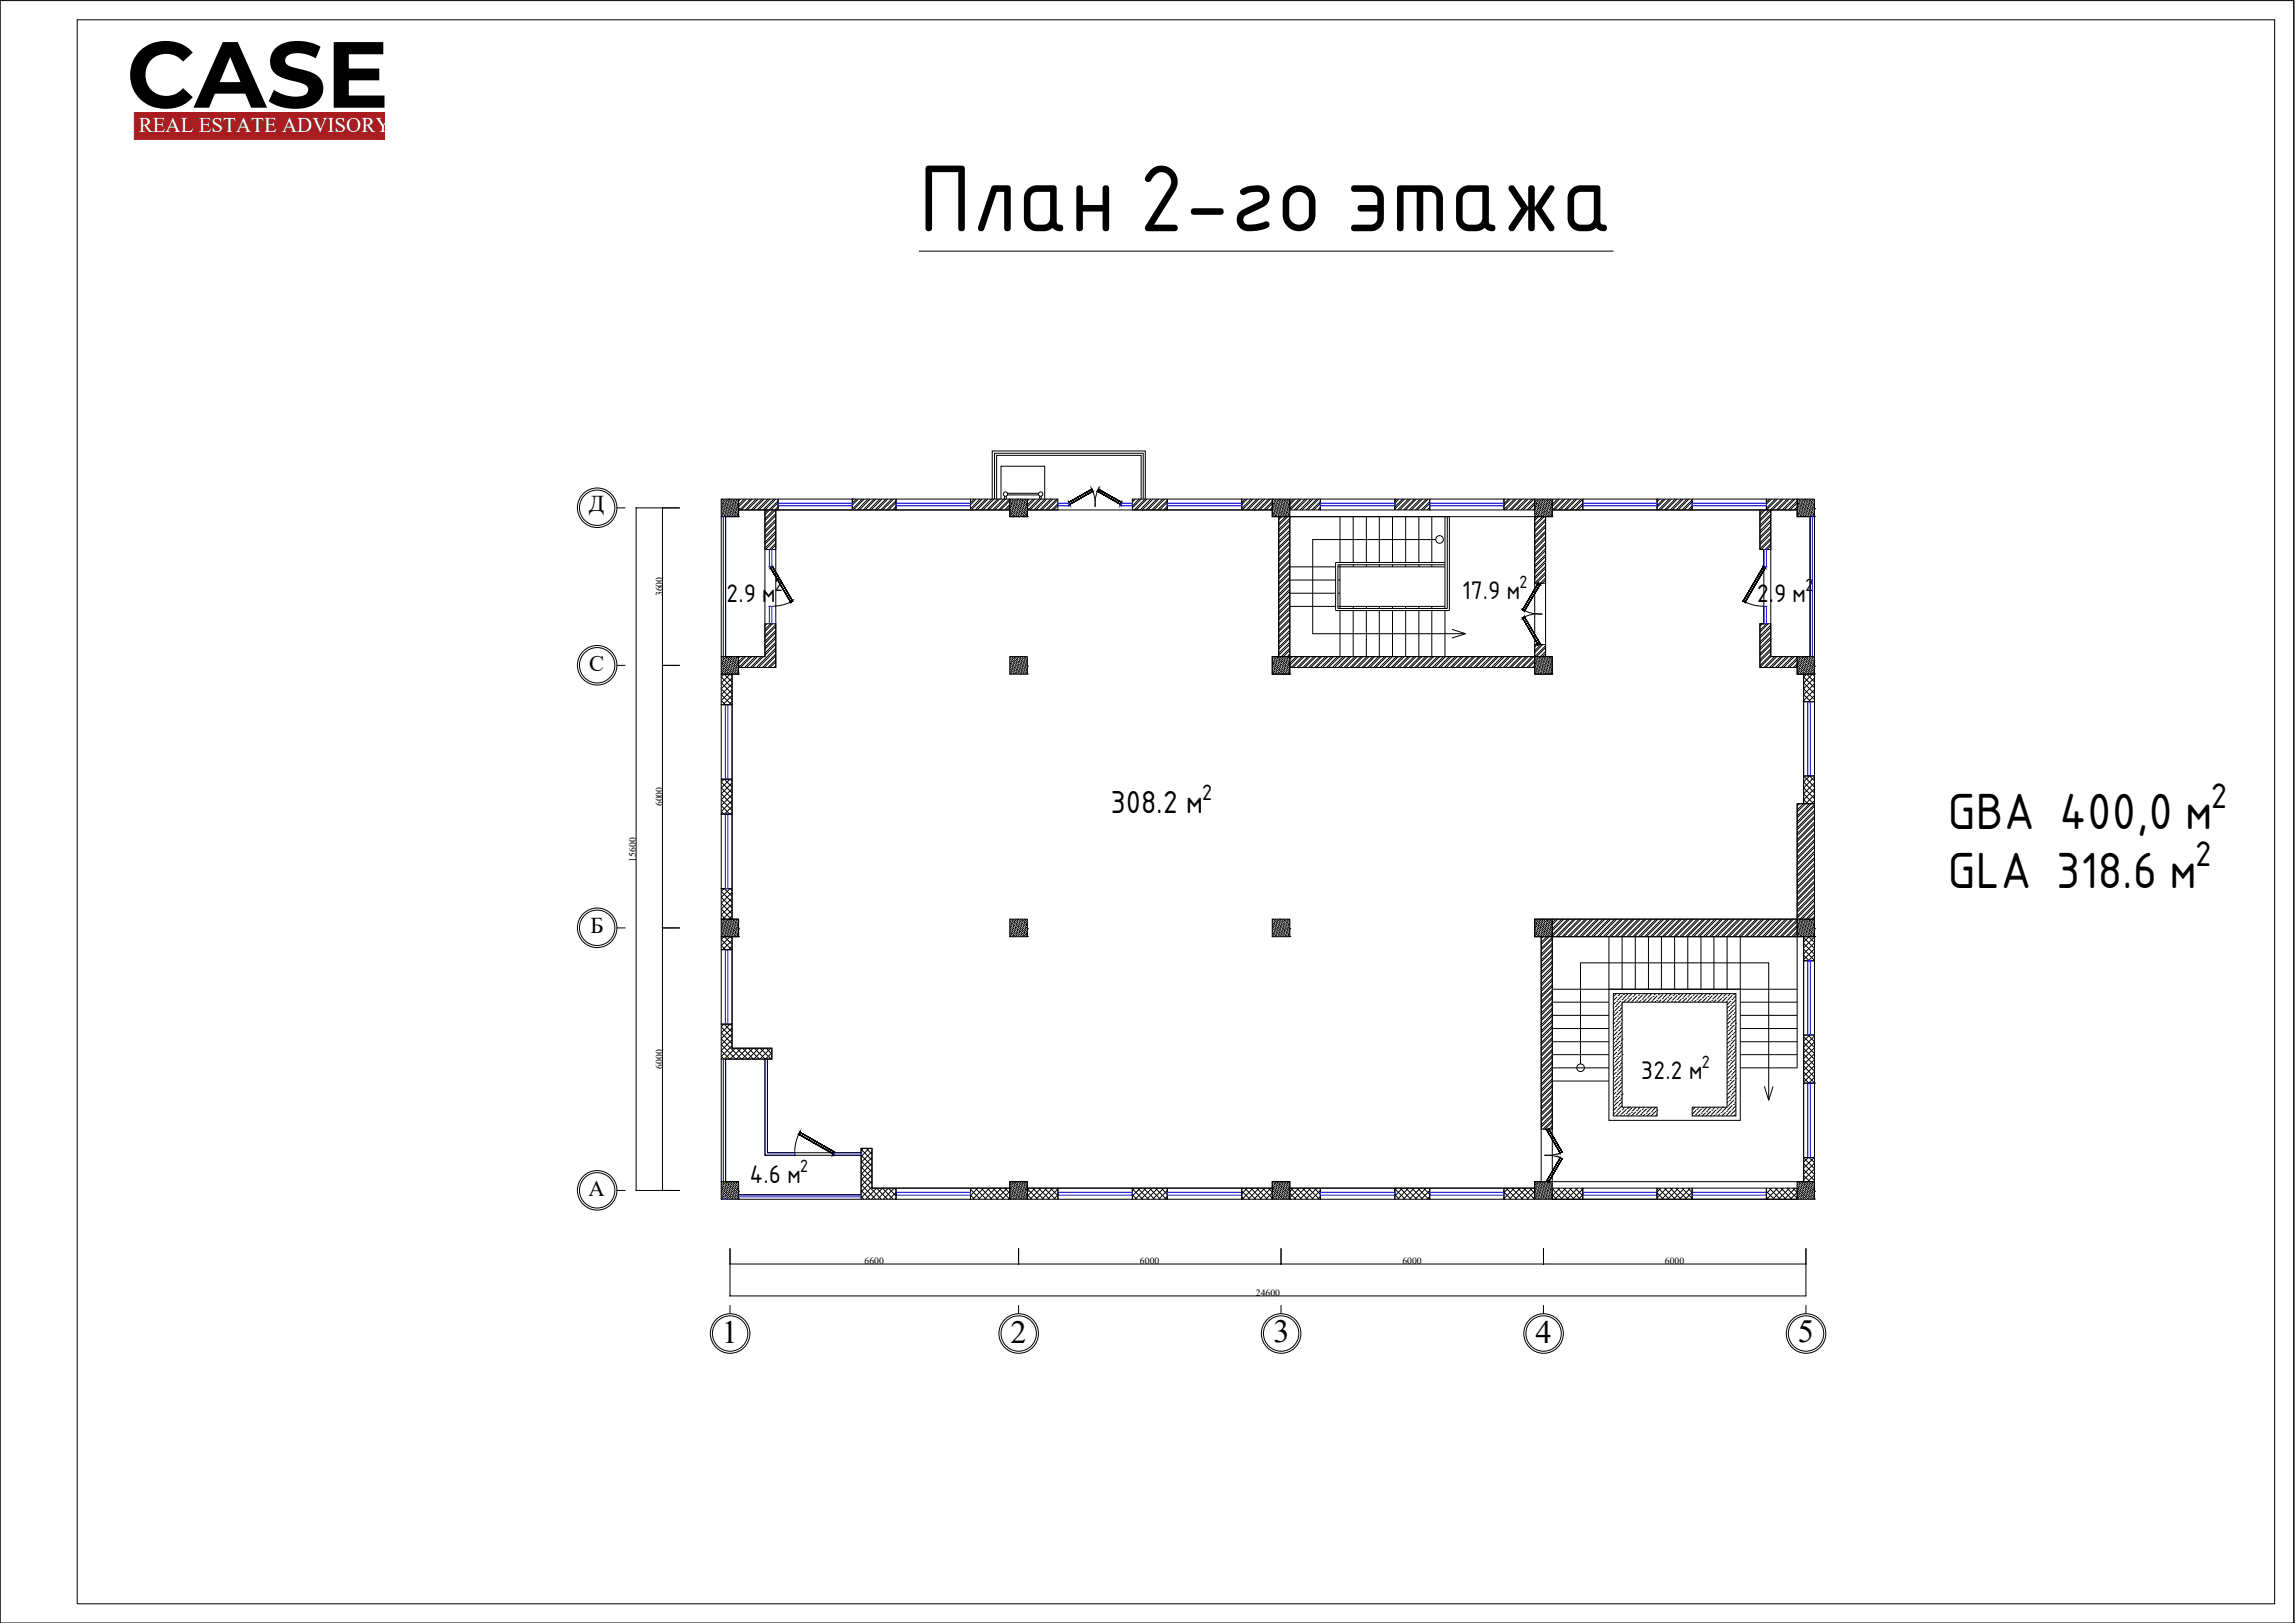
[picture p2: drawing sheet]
<svg xmlns="http://www.w3.org/2000/svg" width="420mm" height="297mm" viewBox="0 0 420 297" stroke-linecap="round" stroke-linejoin="round" font-family="sans-serif">
<defs><g id="words">
<text font-size="17.2" x="23.2" y="19.7">CASE</text>
<text font-size="16.8" x="168.2" y="42.3">План 2-го этажа</text>
<g font-size="9">
<text x="356.6" y="151.8">GBA 400,0 м</text>
<text x="356.6" y="162.5">GLA 318.6 м</text>
</g>
<g font-size="6.3">
<text x="404.7" y="147.9">2</text>
<text x="401.8" y="158.5">2</text>
</g>
<g font-size="5.9">
<text x="132.1" y="245.7">1</text>
<text x="185" y="245.7">2</text>
<text x="233.1" y="245.7">3</text>
<text x="281.1" y="245.7">4</text>
<text x="329.1" y="245.7">5</text>
</g>
<text font-size="5.6" x="203.3" y="148.8">308.2 м</text>
<g font-size="4.5">
<text x="133" y="110.1">2.9 м</text>
<text x="267.6" y="109.6">17.9 м</text>
<text x="321.6" y="110.1">2.9 м</text>
<text x="300.4" y="197.4">32.2 м</text>
<text x="137.2" y="216.5">4.6 м</text>
</g>
<g font-size="4.1">
<text x="107.8" y="93.6">Д</text>
<text x="107.9" y="122.8">С</text>
<text x="108.1" y="170.8">Б</text>
<text x="107.7" y="218.9">А</text>
</g>
<text font-size="3.9" x="220" y="146.3">2</text>
<text font-size="3.8" fill="#fff" x="25.4" y="24.2">REAL ESTATE ADVISORY</text>
<g font-size="3.1">
<text x="278.1" y="107.6">2</text>
<text x="141.8" y="108.2">2</text>
<text x="330.5" y="108.2">2</text>
<text x="311.5" y="195.4">2</text>
<text x="146.4" y="214.5">2</text>
</g>
<g font-size="1.8">
<text x="121.3" y="109.1" transform="rotate(-90 121.3 109.1)">3600</text>
<text x="121.3" y="147.6" transform="rotate(-90 121.3 147.6)">6000</text>
<text x="116.4" y="157.7" transform="rotate(-90 116.4 157.7)">15600</text>
<text x="121.3" y="195.6" transform="rotate(-90 121.3 195.6)">6000</text>
<text x="158.3" y="231.3">6600</text>
<text x="208.7" y="231.3">6000</text>
<text x="256.8" y="231.3">6000</text>
<text x="304.8" y="231.3">6000</text>
<text x="229.9" y="237.2">24600</text>
</g>
</g></defs>
<path d="M0 .1h419.9v296.9h-419.9zM0 .1v296.9M14.1 3.6h402.3v289.9h-402.3zM419.9 .1v296.9M419.9 297h.1" fill="none" stroke="#000" stroke-width=".18"/>
<!-- layer: 0 -->
<g fill="none" stroke="#000" stroke-width=".18">
<path d="M168.2 46h127.2M112.9 92.9h1.6M116.4 92.9l.1 .1M116.4 92.9h8.1h-3.2v28.9h3.2h-3.2v48h3.2h-3.2v48.1M116.5 92.9v125M121.2 92.9l.2 .1M132 91.3h3.2v3.3h-3.2zM132 94.5h.1M132 94.6v25.6M132.1 92.7h.1M132.1 94.1h-.1M132.1 92.2l-.1 .1"/>
<path d="M132.2 94h.1M132.2 92.1h.1M132.2 93.6l-.2 .2M132.2 91.7l-.2 .3M132.3 93.5h.1M132.3 91.3l-.3 .3M132.3 91.6h.1M132.3 93.1l-.3 .3M132.4 93h.1M132.4 94.4l-.1 .2M132.5 92.6l-.5 .4M132.5 94.3h.1"/>
<path d="M132.6 92.5h.1M132.6 93.9l-.5 .5M132.6 91.3l-.2 .3M132.6 92.1l-.4 .4M132.7 93.8h.1M132.7 92h.1M132.7 93.5l-.5 .4M132.8 91.6l-.5 .5M132.8 93.3h.1M132.8 91.5h.1M132.8 94.6h2.4v-1.3h4.8v26.9h-7.2zM132.8 92.9l-.4 .5"/>
<path d="M132.9 92.9h.1M132.9 94.3l-.2 .3M133 92.4l-.5 .5M133 94.2h.1M133 91.3l-.1 .1M133.1 92.4h.1M133.1 93.8l-.5 .5M133.1 92l-.4 .4M133.1 93.7h.1M133.2 91.8h.1M133.2 93.3l-.4 .5M133.3 91.5l-.5 .4"/>
<path d="M133.3 93.2h.1M133.3 91.4h.1M133.3 92.8l-.4 .4M133.4 92.7h.1M133.4 94.2l-.3 .4M133.5 92.3l-.5 .5M133.5 94.1h.1M133.6 92.2h.1M133.6 93.7l-.5 .4M133.6 91.8l-.5 .5M133.6 93.6h.1M133.7 91.7h.1"/>
<path d="M133.7 93.2l-.4 .4M133.7 91.3l-.4 .5M133.8 93.1h.1M133.8 94.5v.1M133.8 92.7l-.4 .4M133.9 94.4h.1M133.9 92.6h.1M133.9 94l-.4 .5M134 92.2l-.5 .5M134 93.9h.1M134.1 92.1h.1M134.1 91.3l-.3 .3"/>
<path d="M134.1 93.5l-.5 .5M134.1 91.7l-.5 .4M134.2 93.5h.1M134.2 91.6h.1M134.2 93l-.5 .5M134.3 92.9h.1M134.3 94.4l-.2 .2M134.3 92.5l-.4 .5M134.4 94.3h.1M134.4 92.4h.1M134.4 93.9l-.4 .4M134.5 91.3l-.2 .2"/>
<path d="M134.5 92.1l-.5 .4M134.5 93.8h.1M134.5 92h.1M134.5 93.4l-.4 .4M134.6 91.6l-.4 .4M134.6 93.3h.1M134.7 91.5h.1M134.7 92.9l-.5 .4M134.8 92.8h.1M134.8 91.3v.1M134.8 94.3l-.3 .3M134.8 92.4l-.4 .5"/>
<path d="M134.9 94.2h.1M134.9 92.3h.1M134.9 93.8l-.4 .4M135 91.9l-.5 .5M135 93.7h.1M135 91.8h.1M135 93.2l-.4 .5M135.1 91.4l-.5 .4M135.1 93.2h.1M135.2 92.8l-.5 .4M135.2 93.1h.1M135.2 94.5h.1"/>
<path d="M135.2 91.3h7.3v2h-7.3zM135.2 91.6l-.1 .1M135.2 92l-.2 .2M135.2 92.4l-.3 .3M135.2 93.5l-.1 .1M135.2 93.8l-.2 .3M135.2 94.2l-.4 .4M135.6 91.3l-.4 .4M136.3 91.3l-1.1 1.1M136.7 91.3l-1.5 1.5M137.4 91.3l-2 2M137.7 91.3l-2 2"/>
<path d="M138.4 91.3l-2 2M138.8 91.3l-2 2M139.5 91.3l-2 2M139.9 91.3l-2 2M140 93.3h2v7.3h-2zM140.5 93.3l-.5 .5M140.6 91.3l-2 2M140.9 93.3l-.9 .9M141 91.3l-2.1 2M141.6 93.3l-1.6 1.6M141.7 91.3l-2 2M142 93.3l-2 2"/>
<path d="M142 93.3h42.9v1.3h3.2v-1.3h44.8v1.3h1.2v25.6h-1.2v3.2h3.2v-1.2h44.9v1.2h3.2v-3.2h-1.2v-25.6h1.2v-1.3h38v7.3h.7v13.6h-.7v8h6.8v1.2h1.2v23.7h-1.2v21.1h-48v3.2h1.2v44.9h-1.2v1.2h-44.9v-1.2h-3.2v1.2h-44.8v-1.2h-3.2v1.2h-25.3v-7.3h-2v.8h-17.1v-17.2h.8v-2h-7.3v-20.4h1.2v-3.2h-1.2v-44.8h1.2v-1.2h6.8zM142 91.3l-2 2M142 94l-2 2M142 95.1l-2 2M142 96.2l-2 2M142 97.2l-2 2.1M142 98.3l-2 2M142 99.4l-1.1 1.2M142 94.3l-2 2.1M142 95.4l-2 2M142 96.5l-2 2M142 97.6l-2 2"/>
<path d="M142 98.7l-1.8 1.9M142 99.8l-.8 .8M142.5 91.3h13.5v2h-13.5zM142.5 91.7l-1.7 1.6M142.5 92.7l-.7 .6M142.5 92l-1.4 1.3M142.5 93.1l-.3 .2M156 91.3h8v2h-8zM156 91.3h.1M156.8 91.3l-.8 .8M157.1 91.3l-1.1 1.1M157.9 91.3l-1.9 1.9"/>
<path d="M158.2 91.3l-2 2M158.9 91.3l-2 2M159.3 91.3l-2 2M160 91.3l-2 2M160.4 91.3l-2 2M161.1 91.3l-2 2M161.5 91.3l-2 2M162.2 91.3l-2 2M162.5 91.3l-2 2M163.2 91.3l-2 2M163.6 91.3l-2 2M164 91.3h13.7v2h-13.7z"/>
<path d="M164 92l-1.3 1.3M164 92.7l-.6 .6M164 91.6l-1.7 1.7M164 93.1l-.3 .2M177.7 91.3h7.2v2h-7.2zM178.4 91.3l-.7 .7M178.7 91.3l-1 1.1M179.4 91.3l-1.7 1.8M179.8 91.3l-2 2M180.5 91.3l-2 2M180.8 91.3l-1.9 2M181.6 91.3l-2 2"/>
<path d="M181.7 91.3v-8.8h28v8.8M181.9 91.3l-1.9 2M182.1 91.3v-8.3h27.2v8.3M182.5 91.3v-8h26.4v8l-1.6 1.6M182.7 91.3l-2 2M183 91.3l-2 2M183.3 91.3v-6h8v6M183.7 91.3l-2 2M183.9 90.8v.5M184.1 91.3l-2 2M184.2 90.8v.5M184.4 90.6h5.7"/>
<path d="M184.4 90.3h5.7M184.8 91.3l-2 2M184.9 91.3h3.2v3.3h-3.2zM184.9 94.5h.1M184.9 92.7l-.6 .6M184.9 92.7h.1M184.9 94.1h.1M185 92.2l-1.1 1.1M185 94h.1M185.1 92.1h.1M185.1 93.6l-.2 .2M185.1 91.3l-1.9 2"/>
<path d="M185.1 91.7l-.2 .3M185.2 93.5h.1M185.2 91.6h.1M185.2 93.1l-.3 .3M185.3 93h.1M185.3 94.4l-.1 .2M185.3 92.6l-.4 .4M185.4 94.3h.1M185.4 92.5h.1M185.4 93.9l-.4 .5M185.5 92.1l-.5 .4M185.5 93.8h.1"/>
<path d="M185.5 91.3l-.2 .3M185.5 92h.1M185.5 93.5l-.4 .4M185.6 91.6l-.4 .5M185.6 93.3h.1M185.7 91.5h.1M185.7 92.9l-.4 .5M185.8 92.9h.1M185.8 94.3l-.3 .3M185.8 91.3v.1M185.8 92.4l-.4 .5M185.9 94.2h.1"/>
<path d="M185.9 92.4h.1M185.9 93.8l-.4 .5M186 92l-.5 .4M186 93.7h.1M186.1 91.8h.1M186.1 93.3l-.5 .5M186.1 91.5l-.5 .4M186.1 93.2h.1M186.2 91.4h.1M186.2 92.8l-.5 .4M186.3 92.7h.1M186.3 94.2l-.4 .4"/>
<path d="M186.3 92.3l-.4 .5M186.4 94.1h.1M186.4 92.2h.1M186.4 93.7l-.4 .4M186.4 91.8l-.4 .5M186.5 93.6h.1M186.6 91.7h.1M186.6 91.3l-.5 .5M186.6 93.2l-.5 .4M186.6 93.1h.1M186.6 94.5v.1M186.7 92.7l-.5 .4"/>
<path d="M186.7 94.4h.1M186.8 92.6h.1M186.8 94l-.5 .5M186.8 92.2l-.4 .5M186.9 93.9h.1M186.9 92.1h.1M186.9 93.5l-.5 .5M186.9 91.3l-.3 .3M186.9 91.7l-.4 .4M187 93.5h.1M187 91.6h.1M187 93l-.4 .5"/>
<path d="M187.1 92.9h.1M187.1 94.4l-.2 .2M187.2 92.5l-.5 .5M187.2 94.3h.1M187.3 92.4h.1M187.3 91.3l-.2 .2M187.3 93.9l-.5 .4M187.3 92.1l-.4 .4M187.4 93.8h.1M187.4 92h.1M187.4 93.4l-.5 .4M187.5 91.6l-.5 .4"/>
<path d="M187.5 93.3h.1M187.5 91.5h.1M187.5 92.9l-.4 .4M187.6 92.8h.1M187.6 94.3l-.3 .3M187.7 91.3l-.1 .1M187.7 92.4l-.5 .5M187.7 94.2h.1M187.7 92.3h.1M187.7 93.8l-.4 .4M187.8 91.9l-.4 .5M187.8 93.7h.1"/>
<path d="M187.9 91.8h.1M187.9 93.2l-.4 .5M187.9 91.4l-.4 .4M188 93.2h.1M188.1 93.1h.1M188.1 94.5h.1M188.1 91.3h5.6v2h-5.6zM188.1 91.6l-.1 .1M188.1 92l-.3 .2M188.1 92.4l-.4 .3M188.1 93.5l-.2 .1M188.1 93.8l-.3 .3"/>
<path d="M188.1 94.2l-.4 .4M188.4 91.3l-.3 .4M189.1 91.3l-1 1.1M189.5 91.3l-1.9 1.9M190.2 91.3l-2 2M190.3 90.8v.5M190.6 91.3l-2 2M190.6 90.8v.5M191.3 91.3l-2 2M191.6 91.3l-1.9 2M192.4 91.3l-2 2M192.7 91.3l-2 2"/>
<path d="M193.5 91.3l-2.1 2M193.7 92.2l-1.2 1.1M193.7 93.3h-.1M193.7 91.5l-1.9 1.8M193.7 92.6l-.8 .7M195.7 91.9v.8M200 89.8l.3 .8 .2 1.3 .1-.9 .4-1.2M200.5 91.9v.8M205.3 91.9v.8M207.3 91.3h6.4v2h-6.4zM207.5 91.3l-.2 .2M207.8 91.3l-.5 .6"/>
<path d="M208.5 91.3l-1.2 1.3M209.6 91.3l-2 2M210 91.3l-2 2M210.7 91.3l-2 2M211.1 91.3l-2 2M211.8 91.3l-2 2M212.1 91.3l-2 2M212.9 91.3l-2 2M213.2 91.3l-2 2M213.7 91.3h13.6v2h-13.6zM213.7 91.6l-1.8 1.7M213.7 92.7l-.7 .6"/>
<path d="M213.7 91.9l-1.4 1.4M213.7 93l-.3 .3M227.3 91.3h5.6v2h-5.6zM228 91.3l-.7 .7M228.3 91.3l-1 1.1M229 91.3l-1.7 1.8M229.4 91.3l-2 2M230.1 91.3l-2 2M230.5 91.3l-2 2M231.2 91.3l-2 2M231.6 91.3l-2 2M232.3 91.3l-2 2"/>
<path d="M232.6 91.3l-2 2M232.9 91.3h3.2v3.3h-3.2zM232.9 94.5h.1M232.9 91.8l-1.5 1.5M232.9 92.9l-.4 .4M232.9 92.1l-1.2 1.2M232.9 93.2l-.1 .1M233 92.7h.1M233 94.1h-.1M233 92.2l-.1 .1M233 94h.1M233.1 92.1h.1"/>
<path d="M233.1 93.6l-.2 .2M233.1 91.7l-.2 .3M233.2 91.3l-.3 .3M233.2 93.5h.1M233.3 91.6h.1M233.3 93.1l-.4 .3M233.3 93h.1M233.3 94.4l-.1 .2M233.4 92.6l-.5 .4M233.4 94.3h.1M233.5 92.5h.1M233.5 93.9l-.5 .5"/>
<path d="M233.5 92.1l-.5 .4M233.6 93.8h.1M233.6 91.3l-.3 .3M233.6 92h.1M233.6 93.5l-.5 .4M233.6 91.6l-.4 .5M233.7 93.3h.1M233.7 91.5h.1M233.7 92.9l-.4 .5M233.8 92.9h.1M233.8 94.3l-.2 .3M233.8 92.4l-.4 .5"/>
<path d="M233.9 91.3l-.1 .1M233.9 94.2h.1M234 92.4h.1M234 93.8l-.5 .5M234 92l-.4 .4M234.1 93.7h.1M234.1 91.8h.1M234.1 94.6h2v25.6h-2zM234.1 93.3l-.5 .5M234.1 91.5l-.4 .4M234.2 93.2h.1M234.2 91.4h.1"/>
<path d="M234.2 92.8l-.4 .4M234.3 92.7h.1M234.3 94.2l-.4 .4M234.3 94.6l-.2 .1M234.4 92.3l-.5 .5M234.4 94.1h.1M234.4 92.2h.1M234.4 93.7l-.4 .4M234.5 91.8l-.4 .5M234.5 93.6h.1M234.6 91.7h.1M234.6 93.2l-.5 .4"/>
<path d="M234.6 91.3l-.4 .5M234.7 93.1h.1M234.7 94.5l-.6 .6M234.7 92.7l-.4 .4M234.8 94.4h.1M234.8 92.6h.1M234.8 94l-.4 .5M234.9 92.2l-.5 .5M234.9 93.9h.1M234.9 92.1h.1M234.9 93.5l-.4 .5M235 91.3l-.3 .3"/>
<path d="M235 91.7l-.5 .4M235 93.5h.1M235.1 91.6h.1M235.1 93l-.4 .5M235.2 92.9h.1M235.2 94.4l-.2 .2M235.2 92.5l-.4 .5M235.2 94.3h.1M235.3 92.4h.1M235.3 93.9l-.4 .4M235.3 91.3l-.1 .2M235.3 92.1l-.4 .4"/>
<path d="M235.4 93.8h.1M235.5 92h.1M235.5 93.4l-.5 .4M235.5 91.6l-.5 .4M235.5 93.3h.1M235.6 91.5h.1M235.6 92.9l-.5 .4M235.7 92.8h.1M235.7 94.3l-1.6 1.5M235.7 91.3v.1M235.7 92.4l-.5 .5M235.8 94.2h.1"/>
<path d="M235.8 94.6l-1.7 1.6M235.8 92.3h.1M235.8 93.8l-.5 .4M235.8 91.9l-.4 .5M235.9 93.7h.1M235.9 91.8h.1M235.9 93.2l-.4 .5M236 91.4l-.5 .4M236 93.2h.1M236.1 92.8l-.5 .4M236.1 93.1h.1M236.1 94.5h.1"/>
<path d="M236.1 91.3h5.6v2h-5.6zM236.1 94.6h44.9v25.6h-44.9zM236.1 91.6l-.1 .1M236.1 93.5l-.1 .1M236.1 93.8l-.3 .3M236.1 94.2l-.4 .4M236.1 94.6h29.2v17.1h-20.8v-8.8h20M236.1 94.9l-2 2M236.1 96l-2 2M236.1 97.1l-2 1.9M236.1 98.2l-2 1.9M236.1 99.2l-2 2"/>
<path d="M236.1 95.3l-2 2M236.1 96.3l-2 2M236.1 97.4l-2 2M236.1 98.5l-2 2M236.1 99.6l-2 2M236.8 91.3l-.9 .9M237.2 91.3l-1.4 1.4M237.9 91.3l-1.8 1.8M238.2 91.3l-2 2M238.9 91.3l-2 2M239.3 91.3l-2 2M240 91.3l-2 2"/>
<path d="M240.4 91.3l-2 2M241.1 91.3l-2 2M241.4 91.3l-2 2M241.7 91.3h13.7v2h-13.7zM241.7 91.8l-1.5 1.5M241.7 92.9l-.4 .4M241.7 92.1l-1.2 1.2M241.7 93.2l-.1 .1M245.3 94.6v8.3M247.7 94.6v8.3M250.1 94.6v8.3M252.5 94.6v8.3"/>
<path d="M254.9 94.6v8.3M255.4 91.3h6.3v2h-6.3zM255.7 91.3l-.3 .4M256.1 91.3l-.7 .8M256.8 91.3l-1.4 1.5M257.1 91.3l-1.7 1.9M257.3 94.6v8.3M257.9 91.3l-2 2M258.2 91.3l-2 2M259 91.3l-2 2M259.3 91.3l-2 2M259.8 94.6v8.3"/>
<path d="M260 91.3l-2 2M260.4 91.3l-2 2M261.1 91.3l-2 2M261.5 91.3l-2 2M261.7 91.3h13.6v2h-13.6zM261.7 92.1l-1.1 1.2M261.7 91.8l-1.5 1.5M261.7 92.9l-.4 .4M261.7 93.2l-.1 .1M262.1 94.6v8.3M262.8 98.7h-22.5v17.3h28M264.5 94.6v16.8"/>
<path d="M265 94.6v16.8h-20.1v-8h19.6M275.3 91.3h5.7v2h-5.7zM275.5 91.3l-.2 .2M276.2 91.3l-.9 .9M276.5 91.3l-1.2 1.2M277.2 91.3l-1.9 1.9M277.6 91.3l-2 2M278.3 91.3l-1.9 2M278.7 91.3l-2 2M279.4 91.3l-2 2M279.8 91.3l-2.1 2M280.5 91.3l-2 2"/>
<path d="M280.8 91.3l-2 2M281 91.3h3.2v3.3h-3.2zM281 94.5h.1M281 94.6h2v12.2h-2zM281 92.7h.1M281 94.1h.1M281.1 92.2l-1.2 1.1M281.1 94h.1M281.1 92.1h.1M281.1 93.6l-.1 .2M281.2 91.7l-1.6 1.6M281.2 93.5h.1"/>
<path d="M281.2 91.3l-.2 .3M281.3 91.6h.1M281.3 93.1l-.3 .3M281.4 93h.1M281.4 94.4l-.4 .5M281.4 92.6l-.8 .7M281.5 94.3h.1M281.5 92.5h.1M281.5 93.9l-.4 .5M281.6 91.3l-.2 .3M281.6 92.1l-.5 .4M281.6 93.8h.1"/>
<path d="M281.6 92h.1M281.6 93.5l-.4 .4M281.6 94.6l-.6 .6M281.7 91.6l-.5 .5M281.7 93.3h.1M281.8 91.5h.1M281.8 92.9l-.5 .5M281.9 92.9h.1M281.9 94.3l-.3 .3M281.9 92.4l-.4 .5M281.9 94.2h.1M281.9 91.3v.1"/>
<path d="M282 92.4h.1M282 93.8l-.4 .5M282.1 92l-.5 .4M282.1 93.7h.1M282.2 91.8h.1M282.2 93.3l-.5 .5M282.2 91.5l-.5 .4M282.2 93.2h.1M282.3 91.4h.1M282.3 92.8l-.5 .4M282.4 92.7h.1M282.4 94.2l-.4 .4"/>
<path d="M282.4 94.6l-1.4 1.4M282.4 92.3l-.5 .5M282.4 94.1h.1M282.5 92.2h.1M282.5 93.7l-.4 .4M282.5 91.8l-.4 .5M282.6 93.6h.1M282.6 91.7h.1M282.6 93.2l-.4 .4M282.7 91.3l-.5 .5M282.7 93.1h.1M282.7 94.5l-1.7 1.8"/>
<path d="M282.8 92.7l-.5 .4M282.8 94.4h.1M282.9 92.6h.1M282.9 94l-.5 .5M282.9 92.2l-.5 .5M283 93.9h.1M283 95l-2 2M283 98.2l-2 2M283 95.4l-2 2M283 97.5l-2 2M283 99.7l-2 2M283 96.1l-2 2"/>
<path d="M283 97.2l-2 2M283 99.3l-2 2M283 96.5l-2 2M283 98.6l-2 2M283 92.1h.1M283 91.3l-.3 .3M283 93.5l-.5 .5M283 91.7l-.4 .4M283.1 93.5h.1M283.1 91.6h.1M283.1 93l-.4 .5M283.2 92.9h.1"/>
<path d="M283.2 94.4l-.2 .2M283.3 92.5l-.5 .5M283.3 94.3h.1M283.3 92.4h.1M283.3 93.9l-.4 .4M283.4 91.3l-.2 .2M283.4 92.1l-.4 .4M283.4 93.8h.1M283.5 92h.1M283.5 93.4l-.5 .4M283.5 91.6l-.4 .4M283.6 93.3h.1"/>
<path d="M283.6 91.5h.1M283.6 92.9l-.4 .4M283.7 92.8h.1M283.7 91.3v.1M283.7 94.3l-.3 .3M283.8 92.4l-.5 .5M283.8 94.2h.1M283.8 92.3h.1M283.8 93.8l-.4 .4M283.9 91.9l-.5 .5M283.9 93.7h.1M284 91.8h.1"/>
<path d="M284 93.2l-.5 .5M284 91.4l-.4 .4M284.1 93.2h.1M284.1 92.8l-.4 .4M284.1 94.5h.1M284.1 93.1h.1M284.2 91.3h5.6v2h-5.6zM284.2 91.6l-.1 .1M284.2 92l-.3 .2M284.2 92.4l-.4 .3M284.2 93.5l-.2 .1M284.2 93.8l-.3 .3"/>
<path d="M284.2 94.2l-.4 .4M284.4 91.3l-.2 .3M285.1 91.3l-.9 1M285.5 91.3l-1.3 1.4M286.2 91.3l-2 2M286.6 91.3l-2 2M287.3 91.3l-2 2M287.7 91.3l-2 2M288.4 91.3l-2 2M288.7 91.3l-2 2M289.4 91.3l-2 2M289.8 91.3h13.6v2h-13.6z"/>
<path d="M289.8 92.1l-1.3 1.2M289.8 93.2l-.2 .1M289.8 91.4l-2 1.9M289.8 92.4l-.9 .9M303.4 91.3h6.4v2h-6.4zM303.5 91.3l-.1 .1M303.8 91.3l-.4 .5M304.5 91.3l-1.1 1.2M304.9 91.3l-1.5 1.6M305.6 91.3l-2 2M306 91.3l-2 2M306.7 91.3l-2 2"/>
<path d="M307 91.3l-1.9 2M307.8 91.3l-2 2M308.1 91.3l-1.9 2M308.9 91.3l-2 2M309.2 91.3l-2 2M309.8 91.3h13.6v2h-13.6zM309.8 91.5l-1.9 1.8M309.8 92.6l-.8 .7M309.8 91.8l-1.5 1.5M309.8 92.9l-.4 .4M322.2 93.3h2v7.3h-2zM322.8 93.3l-.6 .7"/>
<path d="M323.2 93.3l-1 1M323.4 91.3h5.6v2h-5.6zM323.9 93.3l-1.7 1.8M324 91.3l-.6 .6M324.2 93.3h4.8v1.3h2.4v25.6h-7.2zM324.2 94.1l-2 2M324.2 95.2l-2 2M324.2 96.3l-2 2M324.2 97.4l-2 1.9M324.2 98.5l-2 1.9M324.2 99.5l-1 1.1M324.2 93.4l-2 2"/>
<path d="M324.2 94.5l-2 2M324.2 95.6l-2 2M324.2 96.6l-2 2M324.2 97.7l-2 2M324.2 98.8l-1.7 1.8M324.2 99.9l-.7 .7M324.3 91.3l-.9 1M325 91.3l-1.6 1.7M325.4 91.3l-2 2M326.1 91.3l-2 2M326.5 91.3l-2 2M327.2 91.3l-2 2"/>
<path d="M327.6 91.3l-2.1 2M328.3 91.3l-2 2M328.6 91.3l-2 2M329 91.3h3.2v3.3h-3.2zM329 94.5h.1M329 91.7l-1.6 1.6M329 92.8l-.6 .5M329 92.1l-1.3 1.2M329 93.1l-.2 .2M329.1 92.7h.1M329.1 94.1h-.1M329.1 92.2l-.1 .1"/>
<path d="M329.1 94h.1M329.2 92.1h.1M329.2 93.6l-.2 .2M329.2 91.7l-.2 .3M329.3 93.5h.1M329.3 91.3l-.3 .3M329.3 91.6h.1M329.3 93.1l-.3 .3M329.4 93h.1M329.4 94.4l-.1 .2M329.5 92.6l-.5 .4M329.5 94.3h.1"/>
<path d="M329.6 92.5h.1M329.6 93.9l-.5 .5M329.6 91.3l-.2 .3M329.6 92.1l-.5 .4M329.6 93.8h.1M329.7 92h.1M329.7 93.5l-.5 .4M329.7 91.6l-.4 .5M329.8 93.3h.1M329.8 91.5h.1M329.8 92.9l-.4 .5M329.9 92.9h.1"/>
<path d="M329.9 94.3l-.3 .3M329.9 92.4l-.4 .5M330 94.2h.1M330 91.3l-.1 .1M330 92.4h.1M330 93.8l-.4 .5M330.1 92l-.5 .4M330.1 93.7h.1M330.2 91.8h.1M330.2 93.3l-.5 .5M330.2 91.5l-.4 .4M330.3 93.2h.1"/>
<path d="M330.3 91.4h.1M330.3 92.8l-.4 .4M330.4 92.7h.1M330.4 94.2l-.4 .4M330.5 92.3l-.5 .5M330.5 94.1h.1M330.5 92.2h.1M330.5 93.7l-.4 .4M330.6 91.8l-.5 .5M330.6 93.6h.1M330.7 91.7h.1M330.7 93.2l-.5 .4"/>
<path d="M330.7 91.3l-.4 .5M330.8 93.1h.1M330.8 94.5v.1M330.8 92.7l-.4 .4M330.8 94.4h.1M330.9 92.6h.1M330.9 94l-.4 .5M331 92.2l-.5 .5M331 93.9h.1M331 92.1h.1M331 91.3l-.2 .3M331 93.5l-.4 .5"/>
<path d="M331.1 91.7l-.5 .4M331.1 93.5h.1M331.2 91.6h.1M331.2 93l-.5 .5M331.3 92.9h.1M331.3 94.4l-.2 .2M331.3 92.5l-.5 .5M331.3 94.3h.1M331.4 92.4h.1M331.4 93.9l-.4 .4M331.4 91.3l-.1 .2M331.4 92.1l-.4 .4"/>
<path d="M331.5 93.8h.1M331.5 92h.1M331.5 93.4l-.4 .4M331.6 91.6l-.5 .4M331.6 93.3h.1M331.7 91.5h.1M331.7 92.9l-.5 .4M331.8 92.8h.1M331.8 91.3v.1M331.8 94.3l-.3 .3M331.8 92.4l-.5 .5M331.9 94.2h.1"/>
<path d="M331.9 92.3h.1M331.9 93.8l-.5 .4M331.9 91.9l-.4 .5M332 93.7h.1M332 91.8h.1M332 93.2l-.4 .5M332.1 91.4l-.5 .4M332.1 93.2h.1M332.1 92.8l-.4 .4M332.2 93.1h.1M332.2 94.5h.1M332.2 91.6l-.1 .1"/>
<path d="M332.2 92l-.2 .2M332.2 92.4l-.3 .3M332.2 93.5l-.1 .1M332.2 93.8l-.3 .3M332.2 94.2l-.4 .4M332.2 94.6v25.6M140 114.2h2v8h-6.8v-2h4.8zM140.4 114.2l-.4 .3M140.7 103.7h.8M140.7 111h.8M141.1 114.2l-1.1 1M141.4 114.2l-1.4 1.4"/>
<path d="M142 100.5l-.1 .1M142 114.3l-2 2M142 115.4l-2 2M142 116.4l-2 2.1M142 117.5l-2 2M142 118.6l-3.5 3.6M142 119.7l-2.4 2.5M142 114.7l-2 2M142 115.7l-2 2.1M142 116.8l-2 2M142 117.9l-2 2M142 119l-3.1 3.2"/>
<path d="M144.7 110.2l-1.6 .6-1.6 .1M236.1 119l-1.4 1.5M236.1 119.7l-.4 .5M236.1 103.7h8.4M236.1 111h8.4M236.1 116.8l-2 2M236.1 106.2h8.4M236.1 108.6h8.4M236.1 100.3l-2 2M236.1 101.4l-2 2M236.1 102.4l-2 2.1M236.1 103.5l-2 2"/>
<path d="M236.1 104.6l-2 2M236.1 105.7l-2 2M236.1 106.8l-2 2M236.1 107.9l-2 1.9M236.1 108.9l-2 2M236.1 110l-2 2M236.1 111.1l-2 2M236.1 112.2l-2 2M236.1 113.2l-2 2.1M236.1 114.3l-2 2M236.1 115.4l-2 2M236.1 116.5l-2 2"/>
<path d="M236.1 117.5l-2 2M236.1 118.6l-1.5 1.6M236.1 100.7l-2 1.9M236.1 101.7l-2 2M236.1 102.8l-2 2M236.1 103.9l-2 2M236.1 105l-2 2M236.1 106l-2 2.1M236.1 107.1l-2 2M236.1 108.2l-2 2M236.1 109.3l-2 2M236.1 110.3l-2 2.1"/>
<path d="M236.1 111.4l-2 2M236.1 112.5l-2 2M236.1 113.6l-2 2M236.1 114.7l-2 2M236.1 115.8l-2 2M236.1 117.9l-2 2M244.9 103.7h19.6M244.9 111h19.6M244.9 106.2h.4M244.9 108.6h.4M245.3 103.4v8M245.3 111.7v8.5"/>
<path d="M247.7 103.4v.3M247.7 111v.4M247.7 111.7v8.5M250.1 103.4v.3M250.1 111v.4M250.1 111.7v8.5M252.5 103.4v.3M252.5 111v.4M252.5 111.7v8.5M254.9 111.7v8.5l-2 2M254.9 103.4v.3M254.9 111v.4"/>
<path d="M257.3 103.4v.3M257.3 111v.4M257.3 111.7v8.5M259.8 103.4v.3M259.8 111v.4M259.8 111.7v8.5M262.1 103.4v.3M262.1 111v.4M262.1 111.7v8.5l-2 2M264.5 111.7v8.5M265.8 115.2l2.5 .8M268.3 116l-2.5 .8"/>
<path d="M279.1 111.8l1.5 .4 1 .1-1.5 .2-1 .4M281 118h2v2.2h-2zM281 118h.1M281.3 118l-.3 .4M281.6 118h.8M281.6 112.4h.8M282.1 118l-1.1 1.1M282.4 118l-1.4 1.5M283 100.4l-2 2M283 104.7l-2 2M283 101.8l-2 2M283 104l-2 2"/>
<path d="M283 106.2l-.6 .6h-.8M283 118.2l-2 2M283 119.2l-1 1M283 118.5l-1.7 1.7M283 119.6l-.6 .6M283 101.5l-2 2M283 102.6l-2 1.9M283 103.7l-2 1.9M283 105.8l-1 1M283 100.8l-2 2M283 102.9l-2 2M283 105.1l-1.7 1.7"/>
<path d="M319.6 110.2l1.5 .6 1.7 .1M322.2 114.2h2v6h4.8v2h-6.8zM322.3 114.2h-.1M322.7 114.2l-.5 .4M322.7 103.7h.9M322.7 111h.9M323.4 114.2l-1.2 1.1M323.7 114.2l-1.5 1.5M324.2 114.4l-2 2M324.2 115.5l-2 2M324.2 116.6l-2 2M324.2 117.7l-2 2"/>
<path d="M324.2 118.7l-2 2M324.2 119.8l-2 2M324.2 114.8l-2 2M324.2 115.9l-2 1.9M324.2 117l-2 1.9M324.2 118l-2 2M324.2 119.1l-2 2M112.9 121.8h1.6M121.2 121.7l.2 .2M132 120.2h3.2v3.2h-3.2zM132 123.3h.1M132 129h2v13.6h-2z"/>
<path d="M132 123.4h2v5.6h-2zM132 127.1l1.9 1.9M132 125l2 1.9M132.1 121.4h.1M132.1 122.9l-.1 .1M132.1 121.1h-.1M132.2 122.8h.1M132.2 121h.1M132.2 122.4l-.2 .2M132.2 120.6l-.2 .2M132.3 122.3h.1M132.3 120.2l-.3 .2"/>
<path d="M132.3 120.5h.1M132.3 121.9l-.3 .3M132.4 121.8h.1M132.4 123.3l-.1 .1M132.5 121.4l-.5 .5M132.5 123.2h.1M132.5 123.4l-.5 .5 2 2M132.6 121.3h.1M132.6 122.8l-.5 .4M132.6 123.4l1.4 1.4M132.6 120.2l-.2 .2M132.6 120.9l-.4 .5"/>
<path d="M132.7 122.7h.1M132.7 120.8h.1M132.7 122.3l-.5 .4M132.8 120.4l-.5 .5M132.8 122.2h.1M132.8 120.3h.1M132.8 121.8l-.4 .4M132.9 121.7h.1M132.9 123.1l-.2 .3M133 121.3l-.5 .4M133 123h.1M133 120.2l-.1 .1"/>
<path d="M133.1 121.2h.1M133.1 122.6l-.5 .5M133.1 120.8l-.4 .4M133.1 122.5h.1M133.2 120.7h.1M133.2 122.1l-.4 .5M133.3 120.3l-.5 .4M133.3 122h.1M133.3 120.2h.1M133.3 121.7l-.4 .4M133.4 121.6h.1M133.4 123l-.3 .4"/>
<path d="M133.5 121.1l-.5 .5M133.5 122.9h.1M133.6 121.1h.1M133.6 122.5l-.5 .4M133.6 120.6l-.5 .5M133.6 122.4h.1M133.6 123.4l-1.6 1.6M133.7 120.6h.1M133.7 122l-.4 .5M133.7 123.4l.3 .3M133.7 120.2l-.4 .4M133.8 121.9h.1"/>
<path d="M133.8 123.3v.1M133.8 121.5l-.4 .4M133.9 123.3h.1M133.9 121.4h.1M133.9 122.8l-.4 .5M134 121l-.5 .4M134 122.8h.1M134 124.1l-2 2 2 1.9M134 125.1l-2 2.1M134 126.2l-2 2 .8 .8M134 127.3l-1.7 1.7M134 128.4l-.6 .6"/>
<path d="M134.1 120.9h.1M134.1 120.2l-.3 .3M134.1 122.4l-.5 .4M134.1 120.5l-.5 .5M134.2 122.3h.1M134.2 120.4h.1M134.2 121.9l-.5 .4M134.3 121.8h.1M134.3 123.2l-.2 .2M134.3 121.4l-.4 .4M134.4 123.1h.1M134.4 121.3h.1"/>
<path d="M134.4 122.7l-.4 .5M134.5 120.2l-.2 .1M134.5 120.9l-.5 .4M134.5 122.6h.1M134.5 120.8h.1M134.5 122.2l-.4 .5M134.6 120.4l-.4 .4M134.6 122.1h.1M134.7 120.3h.1M134.7 121.7l-.5 .5M134.8 121.7h.1M134.8 120.2h.1"/>
<path d="M134.8 123.1l-.3 .3M134.8 121.2l-.4 .5M134.9 123h.1M134.9 121.1h.1M134.9 122.6l-.4 .4M135 120.7l-.5 .5M135 122.5h.1M135 120.6h.1M135 122.1l-.4 .4M135.1 120.3l-.5 .4M135.1 122h.1M135.2 121.6l-.5 .4"/>
<path d="M135.2 121.9h.1M135.2 123.3h.1M135.2 120.5l-.1 .1M135.2 120.8l-.2 .3M135.2 121.2l-.3 .4M135.2 122.2l-.1 .2M135.2 122.6l-.2 .3M135.2 123l-.4 .4M135.4 120.2l-.2 .2M136.1 120.2l-.9 .9M136.5 120.2l-1.3 1.3M137.2 120.2l-1.9 2"/>
<path d="M137.6 120.2l-2 2M138.3 120.2l-2 2M138.7 120.2l-2 2M139.4 120.2l-2 2M139.7 120.2l-1.9 2M142 120.8l-1.4 1.4M142 121.9l-.3 .3M142 120l-2.1 2.2M142 121.1l-1 1.1M184.9 120.2h3.2v3.2h-3.2zM184.9 123.3h.1M184.9 121.4h.1"/>
<path d="M184.9 122.9v.1M185 121.1h-.1M185 122.8h.1M185.1 121h.1M185.1 122.4l-.2 .2M185.1 120.2l-.2 .2M185.1 120.6l-.2 .2M185.2 122.3h.1M185.2 120.5h.1M185.2 121.9l-.3 .3M185.3 121.8h.1M185.3 123.3l-.1 .1"/>
<path d="M185.3 121.4l-.4 .5M185.4 123.2h.1M185.4 121.3h.1M185.4 122.8l-.4 .4M185.5 120.9l-.5 .5M185.5 122.7h.1M185.5 120.2l-.2 .2M185.5 120.8h.1M185.5 122.3l-.4 .4M185.6 120.4l-.4 .5M185.6 122.2h.1M185.7 120.3h.1"/>
<path d="M185.7 121.8l-.4 .4M185.8 121.7h.1M185.8 123.1l-.3 .3M185.8 120.2v.1M185.8 121.3l-.4 .4M185.9 123h.1M185.9 121.2h.1M185.9 122.6l-.4 .5M186 120.8l-.5 .4M186 122.5h.1M186.1 120.7h.1M186.1 122.1l-.5 .5"/>
<path d="M186.1 120.3l-.5 .4M186.1 122h.1M186.2 120.2h.1M186.2 121.7l-.5 .4M186.3 121.6h.1M186.3 123l-.4 .4M186.3 121.1l-.4 .5M186.4 122.9h.1M186.4 121.1h.1M186.4 122.5l-.4 .4M186.4 120.6l-.4 .5M186.5 122.4h.1"/>
<path d="M186.6 120.6h.1M186.6 120.2l-.5 .4M186.6 122l-.5 .5M186.6 121.9h.1M186.6 123.3v.1M186.7 121.5l-.5 .4M186.7 123.3h.1M186.8 121.4h.1M186.8 122.8l-.5 .5M186.8 121l-.4 .4M186.9 122.8h.1M186.9 120.9h.1"/>
<path d="M186.9 122.4l-.5 .4M186.9 120.2l-.3 .3M186.9 120.5l-.4 .5M187 122.3h.1M187 120.4h.1M187 121.9l-.4 .4M187.1 121.8h.1M187.1 123.2l-.2 .2M187.2 121.4l-.5 .4M187.2 123.1h.1M187.3 121.3h.1M187.3 120.2l-.2 .1"/>
<path d="M187.3 122.7l-.5 .5M187.3 120.9l-.4 .4M187.4 122.6h.1M187.4 120.8h.1M187.4 122.2l-.5 .5M187.5 120.4l-.5 .4M187.5 122.1h.1M187.5 120.3h.1M187.5 121.7l-.4 .5M187.6 121.7h.1M187.6 123.1l-.3 .3M187.7 120.2h-.1"/>
<path d="M187.7 121.2l-.5 .5M187.7 123h.1M187.7 121.1h.1M187.7 122.6l-.4 .4M187.8 120.7l-.4 .5M187.8 122.5h.1M187.9 120.6h.1M187.9 122.1l-.4 .4M187.9 120.3l-.4 .4M188 122h.1M188 121.6l-.4 .4M188.1 121.9h.1"/>
<path d="M188.1 123.3h.1M188.1 120.5l-.1 .1M188.1 120.8l-.3 .3M188.1 121.2l-.4 .4M188.1 122.2l-.2 .2M188.1 122.6l-.3 .3M188.1 123l-.4 .4M232.9 120.2h3.2v3.2h-3.2zM232.9 123.3h.1M233 121.4h.1M233 122.9l-.1 .1M233 121.1h-.1"/>
<path d="M233 122.8h.1M233.1 121h.1M233.1 122.4l-.2 .2M233.1 120.6l-.2 .2M233.2 120.2l-.3 .2M233.2 122.3h.1M233.3 120.5h.1M233.3 121.9l-.4 .3M233.3 121.8h.1M233.3 123.3l-.1 .1M233.4 121.4l-.5 .5M233.4 123.2h.1"/>
<path d="M233.5 121.3h.1M233.5 122.8l-.5 .4M233.5 120.9l-.5 .5M233.6 122.7h.1M233.6 120.2l-.3 .2M233.6 120.8h.1M233.6 122.3l-.5 .4M233.6 120.4l-.4 .5M233.7 122.2h.1M233.7 120.3h.1M233.7 121.8l-.4 .4M233.8 121.7h.1"/>
<path d="M233.8 123.1l-.2 .3M233.8 121.3l-.4 .4M233.9 120.2l-.1 .1M233.9 123h.1M234 121.2h.1M234 122.6l-.5 .5M234 120.8l-.4 .4M234.1 122.5h.1M234.1 120.7h.1M234.1 122.1l-.5 .5M234.1 120.3l-.4 .4M234.2 122h.1"/>
<path d="M234.2 120.2h.1M234.2 121.7l-.4 .4M234.3 121.6h.1M234.3 123l-.4 .4M234.4 121.1l-.5 .5M234.4 122.9h.1M234.4 121.1h.1M234.4 122.5l-.4 .4M234.5 120.6l-.4 .5M234.5 122.4h.1M234.6 120.6h.1M234.6 122l-.5 .5"/>
<path d="M234.6 120.2l-.4 .4M234.7 121.9h.1M234.7 123.3v.1M234.7 121.5l-.4 .4M234.8 123.3h.1M234.8 121.4h.1M234.8 122.8l-.4 .5M234.9 121l-.5 .4M234.9 122.8h.1M234.9 120.9h.1M234.9 122.4l-.4 .4M235 120.5l-.5 .5"/>
<path d="M235 122.3h.1M235.1 120.4h.1M235.1 121.9l-.4 .4M235.2 121.8h.1M235.2 123.2l-.2 .2M235.2 121.4l-.4 .4M235.2 123.1h.1M235.3 121.3h.1M235.3 122.7l-.4 .5M235.3 120.2l-.1 .1M235.3 120.9l-.4 .4M235.4 122.6h.1"/>
<path d="M235.5 120.8h.1M235.5 122.2l-.5 .5M235.5 120.4l-.5 .4M235.5 122.1h.1M235.6 120.3h.1M235.6 121.7l-.5 .5M235.7 121.7h.1M235.7 123.1l-.3 .3M235.7 121.2l-.5 .5M235.7 120.2h.1M235.8 123h.1M235.8 121.1h.1"/>
<path d="M235.8 122.6l-.5 .4M235.8 120.7l-.4 .5M235.9 122.5h.1M235.9 120.6h.1M235.9 122.1l-.4 .4M236 120.3l-.5 .4M236 122h.1M236.1 121.6l-.5 .4M236.1 121.9h.1M236.1 123.3h.1M236.1 120.2h44.9v2h-44.9zM236.1 120.8l-.2 .3"/>
<path d="M236.1 122.2l-.1 .2M236.1 123l-.4 .4M236.1 120.5l-.1 .1M236.1 121.2l-.3 .4M236.1 122.6l-.3 .3M236.1 120.1l-.1 .1M236.2 120.2l-.1 .1M236.6 120.2l-.5 .4M237.3 120.2l-1.2 1.2M237.7 120.2l-1.6 1.5M238.4 120.2l-2 2M238.8 120.2l-2.1 2"/>
<path d="M239.5 120.2l-2.1 2M239.8 120.2l-2 2M240.5 120.2l-2 2M240.9 120.2l-2 2M241.6 120.2l-2 2M242 120.2l-2 2M242.7 120.2l-2 2M243.1 120.2l-2.1 2M243.8 120.2l-2 2M244.1 120.2l-2 2M244.9 120.2l-2 2M245.2 120.2l-2 2"/>
<path d="M245.9 120.2l-2 2M246.3 120.2l-2 2M247 120.2l-2 2M247.4 120.2l-2 2M248.1 120.2l-2 2M248.5 120.2l-2 2M249.2 120.2l-2 2M249.5 120.2l-2 2M250.2 120.2l-2 2M250.6 120.2l-2 2M251.3 120.2l-2 2M251.7 120.2l-2 2"/>
<path d="M252.4 120.2l-2 2M252.8 120.2l-2 2M253.5 120.2l-2 2M253.8 120.2l-2 2M254.6 120.2l-2 2M255.7 120.2l-2 2M256 120.2l-2 2M256.7 120.2l-2 2M257.1 120.2l-2 2M257.8 120.2l-2 2M258.1 120.2l-1.9 2M258.9 120.2l-2 2"/>
<path d="M259.2 120.2l-2 2M260 120.2l-2.1 2M260.3 120.2l-2 2M261 120.2l-2 2M261.4 120.2l-2 2M262.5 120.2l-2 2M263.2 120.2l-2 2M263.6 120.2l-2.1 2M264.3 120.2l-2 2M264.6 120.2l-2 2M265.3 120.2l-1.9 2M265.7 120.2l-2 2"/>
<path d="M266.4 120.2l-2 2M266.8 120.2l-2 2M267.5 120.2l-2 2M267.9 120.2l-2 2M268.6 120.2l-2 2M268.9 120.2l-1.9 2M269.7 120.2l-2 2M270 120.2l-2 2M270.8 120.2l-2.1 2M271.1 120.2l-2 2M271.8 120.2l-2 2M272.2 120.2l-2 2"/>
<path d="M272.9 120.2l-2 2M273.3 120.2l-2 2M274 120.2l-2 2M274.3 120.2l-2 2M275 120.2l-2 2M275.4 120.2l-2 2M276.1 120.2l-1.9 2M276.5 120.2l-2 2M277.2 120.2l-2 2M277.6 120.2l-2 2M278.3 120.2l-2 2M278.6 120.2l-2 2"/>
<path d="M279.4 120.2l-2 2M279.7 120.2l-2 2M280.5 120.2l-2 2M280.8 120.2l-2 2M281 120.2h3.2v3.2h-3.2zM281 123.3h.1M281 121.8l-.4 .4M281 121.1l-1.1 1.1M281 121.4h.1M281 122.9v.1M281.1 121.1h-.1M281.1 122.8h.1"/>
<path d="M281.1 121h.1M281.1 122.4l-.1 .2M281.2 120.6l-1.7 1.6M281.2 122.3h.1M281.2 120.2l-.2 .2M281.3 120.5h.1M281.3 121.9l-.3 .3M281.4 121.8h.1M281.4 123.3l-.1 .1M281.4 121.4l-.4 .5M281.5 123.2h.1M281.5 121.3h.1"/>
<path d="M281.5 122.8l-.4 .4M281.6 120.2l-.2 .2M281.6 120.9l-.5 .5M281.6 122.7h.1M281.6 120.8h.1M281.6 122.3l-.4 .4M281.7 120.4l-.5 .5M281.7 122.2h.1M281.8 120.3h.1M281.8 121.8l-.5 .4M281.9 121.7h.1M281.9 123.1l-.3 .3"/>
<path d="M281.9 121.3l-.4 .4M281.9 123h.1M281.9 120.2v.1M282 121.2h.1M282 122.6l-.4 .5M282.1 120.8l-.5 .4M282.1 122.5h.1M282.2 120.7h.1M282.2 122.1l-.5 .5M282.2 120.3l-.5 .4M282.2 122h.1M282.3 120.2h.1"/>
<path d="M282.3 121.7l-.5 .4M282.4 121.6h.1M282.4 123l-.4 .4M282.4 121.1l-.5 .5M282.4 122.9h.1M282.5 121.1h.1M282.5 122.5l-.4 .4M282.5 120.6l-.4 .5M282.6 122.4h.1M282.6 120.6h.1M282.6 122l-.4 .5M282.7 120.2l-.5 .4"/>
<path d="M282.7 121.9h.1M282.7 123.3v.1M282.8 121.5l-.5 .4M282.8 123.3h.1M282.9 121.4h.1M282.9 122.8l-.5 .5M282.9 121l-.5 .4M283 122.8h.1M283 120.9h.1M283 120.2l-.3 .3M283 122.4l-.5 .4M283 120.5l-.4 .5"/>
<path d="M283.1 122.3h.1M283.1 120.4h.1M283.1 121.9l-.4 .4M283.2 121.8h.1M283.2 123.2l-.2 .2M283.3 121.4l-.5 .4M283.3 123.1h.1M283.3 121.3h.1M283.3 122.7l-.4 .5M283.4 120.2l-.2 .1M283.4 120.9l-.4 .4M283.4 122.6h.1"/>
<path d="M283.5 120.8h.1M283.5 122.2l-.5 .5M283.5 120.4l-.4 .4M283.6 122.1h.1M283.6 120.3h.1M283.6 121.7l-.4 .5M283.7 121.7h.1M283.7 120.2h.1M283.7 123.1l-.3 .3M283.8 121.2l-.5 .5M283.8 123h.1M283.8 121.1h.1"/>
<path d="M283.8 122.6l-.4 .4M283.9 120.7l-.5 .5M283.9 122.5h.1M284 120.6h.1M284 122.1l-.5 .4M284 120.3l-.4 .4M284.1 122h.1M284.1 121.6l-.4 .4M284.1 123.3h.1M284.1 121.9h.1M284.2 120.8l-.3 .3M284.2 120.5l-.1 .1"/>
<path d="M284.2 121.2l-.4 .4M284.2 122.2l-.2 .2M284.2 122.6l-.3 .3M284.2 123l-.4 .4M324.2 120.2l-2 2M324.9 120.2l-2 2M325.3 120.2l-2 2M326 120.2l-2 2M326.3 120.2l-1.9 2M327.1 120.2l-2 2M327.4 120.2l-2 2M328.2 120.2l-2.1 2"/>
<path d="M328.5 120.2l-2 2M329 123.3h.1M329 120.2h3.2v3.2h-3.2zM329 121.5l-.7 .7M329.1 121.4h.1M329.1 122.9l-.1 .1M329.1 121.1h-.1M329.1 122.8h.1M329.2 121h.1M329.2 122.4l-.2 .2M329.2 120.6l-1.6 1.6M329.3 122.3h.1"/>
<path d="M329.3 120.2l-2.1 2M329.3 120.5h.1M329.3 121.9l-.3 .3M329.4 121.8h.1M329.4 123.3l-.1 .1M329.5 121.4l-.8 .8M329.5 123.2h.1M329.6 121.3h.1M329.6 122.8l-.5 .4M329.6 120.2l-.2 .2M329.6 120.9l-.5 .5M329.6 122.7h.1"/>
<path d="M329.7 120.8h.1M329.7 122.3l-.5 .4M329.7 120.4l-.4 .5M329.8 122.2h.1M329.8 120.3h.1M329.8 121.8l-.4 .4M329.9 121.7h.1M329.9 123.1l-.3 .3M329.9 121.3l-.4 .4M330 123h.1M330 120.2l-.1 .1M330 121.2h.1"/>
<path d="M330 122.6l-.4 .5M330.1 120.8l-.5 .4M330.1 122.5h.1M330.2 120.7h.1M330.2 128.4h2v13.6h-2zM330.2 123.4h2v5h-2zM330.2 122.1l-.5 .5M330.2 127.1l1.3 1.3M330.2 125l2 1.9M330.2 120.3l-.4 .4M330.3 122h.1M330.3 120.2h.1"/>
<path d="M330.3 121.7l-.4 .4M330.4 121.6h.1M330.4 123l-.4 .4M330.5 121.1l-.5 .5M330.5 122.9h.1M330.5 121.1h.1M330.5 122.5l-.4 .4M330.6 120.6l-.5 .5M330.6 122.4h.1M330.7 120.6h.1M330.7 122l-.5 .5M330.7 120.2l-.4 .4"/>
<path d="M330.8 121.9h.1M330.8 123.3v.1M330.8 123.4l-.6 .5 2 2M330.8 121.5l-.4 .4M330.8 123.4l1.4 1.4M330.8 123.3h.1M330.9 121.4h.1M330.9 122.8l-.4 .5M331 121l-.5 .4M331 122.8h.1M331 120.9h.1M331 120.2l-.2 .3"/>
<path d="M331 122.4l-.4 .4M331.1 120.5l-.5 .5M331.1 122.3h.1M331.2 120.4h.1M331.2 121.9l-.5 .4M331.3 121.8h.1M331.3 123.2l-.2 .2M331.3 121.4l-.5 .4M331.3 123.1h.1M331.4 121.3h.1M331.4 122.7l-.4 .5M331.4 120.2l-.1 .1"/>
<path d="M331.4 120.9l-.4 .4M331.5 122.6h.1M331.5 120.8h.1M331.5 122.2l-.4 .5M331.6 120.4l-.5 .4M331.6 122.1h.1M331.7 120.3h.1M331.7 121.7l-.5 .5M331.8 121.7h.1M331.8 120.2h.1M331.8 123.1l-.3 .3M331.8 121.2l-.5 .5"/>
<path d="M331.9 123h.1M331.9 123.4l.3 .3M331.9 121.1h.1M331.9 122.6l-.5 .4M331.9 120.7l-.4 .5M332 122.5h.1M332 120.6h.1M332 122.1l-.4 .4M332.1 120.3l-.5 .4M332.1 122h.1M332.1 121.6l-.4 .4M332.2 121.9h.1"/>
<path d="M332.2 123.3h.1M332.2 120.5l-.1 .1M332.2 123l-2 2M332.2 120.8l-.2 .3M332.2 121.2l-.3 .4M332.2 122.2l-.1 .2M332.2 122.6l-.3 .3M332.2 124.1l-2 2 2 1.9M332.2 126.2l-2 2 .2 .2M332.2 125.1l-2 2.1M332.2 127.3l-1.1 1.1M332.2 128.4h-.1"/>
<path d="M132 149h2v13.6h-2zM132 142.6h2v6.4h-2zM132 148.5l.5 .5M132 146.3l2 2M132 144.2l2 2M132.5 142.6l-.5 .5 2 2M132.6 142.6l1.4 1.4M133.6 142.6l-1.6 1.6M133.7 142.6l.3 .3M134 143.3l-2 2 2 2M134 144.3l-2 2.1M134 145.4l-2 2 1.6 1.6"/>
<path d="M134 146.5l-2 2M134 147.6l-1.4 1.4M134 148.7l-.3 .3M329 147.1h3.2v21.1h-3.2zM329.1 147.1l-.1 .1M329.4 147.1l-.4 .4M330.2 147.1l-1.2 1.1M330.2 142h2v5.1h-2zM330.2 142v.1M330.2 146.3l.8 .8M330.2 144.2l2 2M330.2 142l2 2"/>
<path d="M330.5 147.1l-1.5 1.5M331.3 147.1l-2.3 2.2M331.6 147.1l-2.6 2.6M332.2 142.9l-.9-.9-1.1 1.1 2 2M332.2 142.2l-2 2M332.2 143.3l-2 2 1.8 1.8M332.2 144.3l-2 2.1M332.2 145.4l-1.6 1.7M332.2 146.5l-.6 .6M332.2 147.2l-3.2 3.2M332.2 148.3l-3.2 3.2M332.2 149.4l-3.2 3.2"/>
<path d="M332.2 150.4l-3.2 3.3M332.2 151.5l-3.2 3.2M332.2 152.6l-3.2 3.2M332.2 153.7l-3.2 3.2M332.2 154.8l-3.2 3.2M332.2 155.8l-3.2 3.2M332.2 156.9l-3.2 3.2M332.2 158l-3.2 3.2M332.2 159.1l-3.2 3.2M332.2 147.6l-3.2 3.2M332.2 148.7l-3.2 3.1M332.2 149.7l-3.2 3.2"/>
<path d="M332.2 150.8l-3.2 3.2M332.2 151.9l-3.2 3.2M332.2 153l-3.2 3.2M332.2 154l-3.2 3.3M332.2 155.1l-3.2 3.2M332.2 156.2l-3.2 3.2M332.2 157.3l-3.2 3.2M332.2 158.4l-3.2 3.2M332.2 159.4l-3.2 3.2M112.9 169.8h1.6M121.2 169.7l.2 .2M132 168.2h3.2v3.2h-3.2z"/>
<path d="M132 171.4h.1M132 162.6h2v5.6h-2zM132 173.8h2v13.6h-2zM132 171.4h2v2.4h-2zM132 167.4l.8 .8M132 166.4l1.9 1.8M132 173l.8 .8M132.1 169.5h.1M132.1 170.9l-.1 .1M132.1 169.1l-.1 .1M132.2 170.8h.1M132.2 169h.1"/>
<path d="M132.2 170.5l-.2 .1M132.2 168.6l-.2 .3M132.3 170.4h.1M132.3 168.5h.1M132.3 170l-.3 .3M132.4 169.9h.1M132.4 171.3l-.1 .1M132.5 169.4l-.5 .5M132.5 171.2h.1M132.5 162.6l-.5 .5 2 2M132.5 171.4l-.5 .5 1.9 1.9M132.6 169.4h.1"/>
<path d="M132.6 170.8l-.5 .5M132.6 162.6l1.4 1.4M132.6 171.4l1.4 1.4M132.6 168.2l-.2 .2M132.6 169l-.4 .4M132.7 170.7h.1M132.7 168.9h.1M132.7 170.3l-.5 .5M132.8 168.5l-.5 .4M132.8 170.2h.1M132.8 168.4h.1M132.8 169.8l-.4 .5"/>
<path d="M132.9 169.7h.1M132.9 171.2l-.2 .2M133 169.3l-.5 .5M133 171.1h.1M133 168.2l-.1 .1M133.1 169.2h.1M133.1 170.7l-.5 .4M133.1 168.8l-.4 .5M133.1 170.6h.1M133.2 168.7h.1M133.2 170.2l-.4 .4M133.3 168.3l-.5 .5"/>
<path d="M133.3 170.1h.1M133.3 168.3h.1M133.3 169.7l-.4 .4M133.4 169.6h.1M133.4 171l-.3 .4M133.5 169.2l-.5 .5M133.5 170.9h.1M133.6 169.1h.1M133.6 170.5l-.5 .5M133.6 168.7l-.5 .4M133.6 170.5h.1M133.6 162.6l-1.6 1.6 2 2"/>
<path d="M133.6 171.4l-1.6 1.6M133.7 168.6h.1M133.7 170l-.4 .5M133.7 162.6l.3 .4M133.7 171.4l.3 .4M133.7 168.2l-.4 .4M133.8 170h.1M133.8 171.4h.1M133.8 169.5l-.4 .5M133.9 171.3h.1M133.9 169.4h.1M133.9 170.9l-.4 .5"/>
<path d="M134 169.1l-.5 .4M134 170.8h.1M134 166.5l-2 2M134 163.3l-2 2 2 2M134 164.4l-2 2M134 165.5l-2 2M134 167.6l-.6 .6M134 172.1l-1.7 1.7M134 173.2l-.6 .6M134.1 169h.1M134.1 168.2l-.3 .3M134.1 170.4l-.5 .4"/>
<path d="M134.1 168.6l-.5 .4M134.2 170.3h.1M134.2 168.5h.1M134.2 169.9l-.5 .5M134.3 169.8h.1M134.3 171.3l-.2 .1M134.3 169.4l-.4 .5M134.4 171.2h.1M134.4 169.3h.1M134.4 170.8l-.4 .4M134.5 168.2l-.2 .2M134.5 168.9l-.5 .5"/>
<path d="M134.5 170.7h.1M134.5 168.8h.1M134.5 170.3l-.4 .4M134.6 168.4l-.4 .5M134.6 170.2h.1M134.7 168.3h.1M134.7 169.8l-.5 .4M134.8 169.7h.1M134.8 168.2v.1M134.8 171.1l-.3 .3M134.8 169.3l-.4 .4M134.9 171h.1"/>
<path d="M134.9 169.2h.1M134.9 170.6l-.4 .5M135 168.8l-.5 .4M135 170.5h.1M135 168.7h.1M135 170.1l-.4 .5M135.1 168.3l-.5 .4M135.1 170h.1M135.2 169.7l-.5 .4M135.2 170h.1M135.2 171.4h.1M135.2 168.5l-.1 .1"/>
<path d="M135.2 168.9l-.2 .2M135.2 169.2l-.3 .4M135.2 170.3l-.1 .2M135.2 170.7l-.2 .2M135.2 171l-.4 .4M184.9 168.2h3.2v3.2h-3.2zM184.9 171.4h.1M184.9 169.5h.1M184.9 170.9v.1M185 169.1l-.1 .1M185 170.8h.1M185.1 169h.1"/>
<path d="M185.1 170.5l-.2 .1M185.1 168.2l-.2 .3M185.1 168.6l-.2 .3M185.2 170.4h.1M185.2 168.5h.1M185.2 170l-.3 .3M185.3 169.9h.1M185.3 171.3l-.1 .1M185.3 169.4l-.4 .5M185.4 171.2h.1M185.4 169.4h.1M185.4 170.8l-.4 .5"/>
<path d="M185.5 169l-.5 .4M185.5 170.7h.1M185.5 168.2l-.2 .2M185.5 168.9h.1M185.5 170.3l-.4 .5M185.6 168.5l-.4 .4M185.6 170.2h.1M185.7 168.4h.1M185.7 169.8l-.4 .5M185.8 169.7h.1M185.8 171.2l-.3 .2M185.8 168.2v.1"/>
<path d="M185.8 169.3l-.4 .5M185.9 171.1h.1M185.9 169.2h.1M185.9 170.7l-.4 .4M186 168.8l-.5 .5M186 170.6h.1M186.1 168.7h.1M186.1 170.2l-.5 .4M186.1 168.3l-.5 .5M186.1 170.1h.1M186.2 168.3h.1M186.2 169.7l-.5 .4"/>
<path d="M186.3 169.6h.1M186.3 171l-.4 .4M186.3 169.2l-.4 .5M186.4 170.9h.1M186.4 169.1h.1M186.4 170.5l-.4 .5M186.4 168.7l-.4 .4M186.5 170.5h.1M186.6 168.6h.1M186.6 168.2l-.5 .4M186.6 170l-.5 .5M186.6 170h.1"/>
<path d="M186.6 171.4h.1M186.7 169.5l-.5 .5M186.7 171.3h.1M186.8 169.4h.1M186.8 170.9l-.5 .5M186.8 169.1l-.4 .4M186.9 170.8h.1M186.9 169h.1M186.9 170.4l-.5 .4M186.9 168.2l-.3 .3M186.9 168.6l-.4 .4M187 170.3h.1"/>
<path d="M187 168.5h.1M187 169.9l-.4 .5M187.1 169.8h.1M187.1 171.3l-.2 .1M187.2 169.4l-.5 .5M187.2 171.2h.1M187.3 169.3h.1M187.3 168.2l-.2 .2M187.3 170.8l-.5 .4M187.3 168.9l-.4 .5M187.4 170.7h.1M187.4 168.8h.1"/>
<path d="M187.4 170.3l-.5 .4M187.5 168.4l-.5 .5M187.5 170.2h.1M187.5 168.3h.1M187.5 169.8l-.4 .4M187.6 169.7h.1M187.6 171.1l-.3 .3M187.7 168.2l-.1 .1M187.7 169.3l-.5 .4M187.7 171h.1M187.7 169.2h.1M187.7 170.6l-.4 .5"/>
<path d="M187.8 168.8l-.4 .4M187.8 170.5h.1M187.9 168.7h.1M187.9 170.1l-.4 .5M187.9 168.3l-.4 .4M188 170h.1M188 169.7l-.4 .4M188.1 170h.1M188.1 171.4h.1M188.1 168.5l-.1 .1M188.1 168.9l-.3 .2M188.1 169.2l-.4 .4"/>
<path d="M188.1 170.3l-.2 .2M188.1 170.7l-.3 .2M188.1 171l-.4 .4M232.9 168.2h3.2v3.2h-3.2zM232.9 171.4h.1M233 169.5h.1M233 170.9l-.1 .1M233 169.1l-.1 .1M233 170.8h.1M233.1 169h.1M233.1 170.5l-.2 .1M233.1 168.6l-.2 .3"/>
<path d="M233.2 168.2l-.3 .3M233.2 170.4h.1M233.3 168.5h.1M233.3 170l-.4 .3M233.3 169.9h.1M233.3 171.3l-.1 .1M233.4 169.4l-.5 .5M233.4 171.2h.1M233.5 169.4h.1M233.5 170.8l-.5 .5M233.5 169l-.5 .4M233.6 170.7h.1"/>
<path d="M233.6 168.2l-.3 .2M233.6 168.9h.1M233.6 170.3l-.5 .5M233.6 168.5l-.4 .4M233.7 170.2h.1M233.7 168.4h.1M233.7 169.8l-.4 .5M233.8 169.7h.1M233.8 171.2l-.2 .2M233.8 169.3l-.4 .5M233.9 168.2l-.1 .1M233.9 171.1h.1"/>
<path d="M234 169.2h.1M234 170.7l-.5 .4M234 168.8l-.4 .5M234.1 170.6h.1M234.1 168.7h.1M234.1 170.2l-.5 .4M234.1 168.3l-.4 .5M234.2 170.1h.1M234.2 168.3h.1M234.2 169.7l-.4 .4M234.3 169.6h.1M234.3 171l-.4 .4"/>
<path d="M234.4 169.2l-.5 .5M234.4 170.9h.1M234.4 169.1h.1M234.4 170.5l-.4 .5M234.5 168.7l-.4 .4M234.5 170.5h.1M234.6 168.6h.1M234.6 170l-.5 .5M234.6 168.2l-.4 .4M234.7 170h.1M234.7 171.4h.1M234.7 169.5l-.4 .5"/>
<path d="M234.8 171.3h.1M234.8 169.4h.1M234.8 170.9l-.4 .5M234.9 169.1l-.5 .4M234.9 170.8h.1M234.9 169h.1M234.9 170.4l-.4 .4M235 168.6l-.5 .4M235 168.2l-.3 .3M235 170.3h.1M235.1 168.5h.1M235.1 169.9l-.4 .5"/>
<path d="M235.2 169.8h.1M235.2 171.3l-.2 .1M235.2 169.4l-.4 .5M235.2 171.2h.1M235.3 169.3h.1M235.3 170.8l-.4 .4M235.3 168.2l-.1 .2M235.3 168.9l-.4 .5M235.4 170.7h.1M235.5 168.8h.1M235.5 170.3l-.5 .4M235.5 168.4l-.5 .5"/>
<path d="M235.5 170.2h.1M235.6 168.3h.1M235.6 169.8l-.5 .4M235.7 169.7h.1M235.7 171.1l-.3 .3M235.7 169.3l-.5 .4M235.7 168.2v.1M235.8 171h.1M235.8 169.2h.1M235.8 170.6l-.5 .5M235.8 168.8l-.4 .4M235.9 170.5h.1"/>
<path d="M235.9 168.7h.1M235.9 170.1l-.4 .5M236 168.3l-.5 .4M236 170h.1M236.1 169.7l-.5 .4M236.1 170h.1M236.1 171.4h.1M236.1 168.9l-.2 .2M236.1 170.3l-.1 .2M236.1 171l-.4 .4M236.1 168.5l-.1 .1M236.1 169.2l-.3 .4"/>
<path d="M236.1 170.7l-.3 .2M281 168.2h3.2v3.2h-3.2zM281 171.4h.1M281 169.5h.1M281 170.9v.1M281.1 169.1l-.1 .1M281.1 170.8h.1M281.1 169h.1M281.1 170.5l-.1 .1M281.2 168.6l-.2 .3M281.2 170.4h.1M281.2 168.2l-.2 .3"/>
<path d="M281.3 168.5h.1M281.3 170l-.3 .3M281.4 169.9h.1M281.4 171.3l-.1 .1M281.4 169.4l-.4 .5M281.5 171.2h.1M281.5 169.4h.1M281.5 170.8l-.4 .5M281.6 168.2l-.2 .2M281.6 169l-.5 .4M281.6 170.7h.1M281.6 168.9h.1"/>
<path d="M281.6 170.3l-.4 .5M281.7 168.5l-.5 .4M281.7 170.2h.1M281.8 168.4h.1M281.8 169.8l-.5 .5M281.9 169.7h.1M281.9 171.2l-.3 .2M281.9 169.3l-.4 .5M281.9 171.1h.1M281.9 168.2v.1M282 169.2h.1M282 170.7l-.4 .4"/>
<path d="M282.1 168.8l-.5 .5M282.1 170.6h.1M282.2 168.7h.1M282.2 171.4h2v35.3h-2zM282.2 170.2l-.5 .4M282.2 168.3l-.5 .5M282.2 170.1h.1M282.3 168.3h.1M282.3 169.7l-.5 .4M282.4 169.6h.1M282.4 171l-.4 .4M282.4 169.2l-.5 .5"/>
<path d="M282.4 170.9h.1M282.5 169.1h.1M282.5 170.5l-.4 .5M282.5 171.4l-.3 .3M282.5 168.7l-.4 .4M282.6 170.5h.1M282.6 168.6h.1M282.6 170l-.4 .5M282.7 168.2l-.5 .4M282.7 170h.1M282.7 171.4h.1M282.8 169.5l-.5 .5"/>
<path d="M282.8 171.3h.1M282.9 169.4h.1M282.9 170.9l-.5 .5M282.9 169.1l-.5 .4M283 170.8h.1M283 169h.1M283 168.2l-.3 .3M283 170.4l-.5 .4M283 168.6l-.4 .4M283.1 170.3h.1M283.1 168.5h.1M283.1 169.9l-.4 .5"/>
<path d="M283.2 169.8h.1M283.2 171.3l-.2 .1M283.2 171.4l-1 1.1M283.3 169.4l-.5 .5M283.3 171.2h.1M283.3 169.3h.1M283.3 170.8l-.4 .4M283.4 168.2l-.2 .2M283.4 168.9l-.4 .5M283.4 170.7h.1M283.5 168.8h.1M283.5 170.3l-.5 .4"/>
<path d="M283.5 168.4l-.4 .5M283.6 170.2h.1M283.6 171.4l-1.4 1.4M283.6 168.3h.1M283.6 169.8l-.4 .4M283.7 169.7h.1M283.7 168.2v.1M283.7 171.1l-.3 .3M283.8 169.3l-.5 .4M283.8 171h.1M283.8 169.2h.1M283.8 170.6l-.4 .5"/>
<path d="M283.9 168.8l-.5 .4M283.9 170.5h.1M284 168.7h.1M284 170.1l-.5 .5M284 168.3l-.4 .4M284.1 170h.1M284.1 169.7l-.4 .4M284.1 171.4h.1M284.2 168.2h44.8v3.2h-44.8zM284.2 171.4h46v44.9h-46zM284.2 171l-.4 .4M284.2 168.5l-.1 .1"/>
<path d="M284.2 169.2l-.4 .4M284.2 170.7l-.3 .2M284.2 171.6l-2 2M284.2 172.6l-2 2M284.2 173.7l-2 2M284.2 174.8l-2 2M284.2 175.9l-2 2M284.2 176.9l-2 2M284.2 178l-2 2M284.2 179.1l-2 2M284.2 171.9l-2 2M284.2 173l-2 2"/>
<path d="M284.2 174.1l-2 2M284.2 175.2l-2 2M284.2 176.2l-2 2M284.2 177.3l-2 2M284.2 178.4l-2 2M284.2 179.5l-2 2M284.9 168.2l-1 .9M285.2 168.2l-1 1.1M285.9 168.2l-1.7 1.8M286.3 168.2l-2.3 2.3M287 168.2l-2.8 2.9M287.4 168.2l-3.2 3.2"/>
<path d="M288.1 168.2l-3.2 3.2M288.4 168.2l-3.2 3.2M289.1 168.2l-3.1 3.2M289.5 168.2l-3.2 3.2M290.2 168.2l-3.2 3.2M290.6 168.2l-3.2 3.2M291.3 168.2l-3.2 3.2M291.7 168.2l-3.2 3.2M292.4 168.2l-3.2 3.2M292.7 168.2l-3.1 3.2M293.5 168.2l-3.2 3.2M293.8 168.2l-3.2 3.2"/>
<path d="M294.6 171.4v9.6M294.6 168.2l-3.3 3.2M294.9 168.2l-3.2 3.2M295.6 168.2l-3.2 3.2M296 168.2l-3.2 3.2M296.7 168.2l-3.2 3.2M297 171.4v9.6M297.1 168.2l-3.2 3.2M297.8 168.2l-3.2 3.2M298.2 168.2l-3.3 3.2M298.9 168.2l-3.2 3.2M299.2 168.2l-3.2 3.2"/>
<path d="M299.4 171.4v9.6M299.9 168.2l-3.1 3.2M300.3 168.2l-3.2 3.2M301 168.2l-3.2 3.2M301.4 168.2l-3.2 3.2M301.8 171.4v9.6M302.1 168.2l-3.2 3.2M302.5 168.2l-3.2 3.2M303.2 168.2l-3.2 3.2M303.5 168.2l-3.1 3.2M304.2 171.4v9.6M304.2 168.2l-3.1 3.2"/>
<path d="M304.6 168.2l-3.2 3.2M305.4 168.2l-3.3 3.2M305.7 168.2l-3.2 3.2M306.4 168.2l-3.2 3.2M306.6 171.4v9.6M306.8 168.2l-3.2 3.2M307.5 168.2l-3.2 3.2M307.8 168.2l-3.2 3.2M308.6 168.2l-3.2 3.2M308.9 168.2l-3.2 3.2M309 171.4v9.6M309.7 168.2l-3.2 3.2"/>
<path d="M310 168.2l-3.2 3.2M310.7 168.2l-3.2 3.2M311.1 168.2l-3.2 3.2M311.4 171.4v9.6M311.8 168.2l-3.2 3.2M312.2 168.2l-3.3 3.2M312.9 168.2l-3.2 3.2M313.2 168.2l-3.2 3.2M313.8 171.4v9.6M313.9 168.2l-3.1 3.2M314.3 168.2l-3.2 3.2M315 168.2l-3.2 3.2"/>
<path d="M315.4 168.2l-3.2 3.2M316.1 168.2l-3.2 3.2M316.2 171.4v9.6M316.5 168.2l-3.2 3.2M317.2 168.2l-3.2 3.2M317.5 168.2l-3.1 3.2M318.3 168.2l-3.2 3.2M318.6 171.4v9.6M318.6 168.2l-3.2 3.2M319.4 168.2l-3.3 3.2M319.7 168.2l-3.2 3.2M320.4 168.2l-3.2 3.2"/>
<path d="M320.8 168.2l-3.2 3.2M321.5 168.2l-3.2 3.2M321.9 168.2l-3.2 3.2M322.6 168.2l-3.2 3.2M323 168.2l-3.3 3.2M323.7 168.2l-3.2 3.2M324 168.2l-3.2 3.2M324.7 168.2l-3.1 3.2M325.1 168.2l-3.2 3.2M325.8 168.2l-3.2 3.2M326.2 168.2l-3.2 3.2M326.9 168.2l-3.2 3.2"/>
<path d="M327.3 168.2l-3.2 3.2M328 168.2l-3.2 3.2M328.3 168.2l-3.1 3.2M329 168.2h3.2v3.2h-3.2zM329 171.4h.1M329 171.4v24h-10.4M329 168.3l-3.1 3.1M329 169.4l-2.1 2M329 170.4l-1 1M329 168.6l-2.8 2.8M329 169.7l-1.7 1.7M329 170.8l-.6 .6"/>
<path d="M329.1 169.5h.1M329.1 170.9l-.1 .1M329.1 169.1l-.1 .1M329.1 170.8h.1M329.2 169h.1M329.2 170.5l-.2 .1M329.2 168.6l-.2 .3M329.3 170.4h.1M329.3 168.2l-.3 .3M329.3 168.5h.1M329.3 170l-.3 .3M329.4 169.9h.1"/>
<path d="M329.4 171.3l-.1 .1M329.5 169.4l-.5 .5M329.5 171.2h.1M329.6 169.4h.1M329.6 170.8l-.5 .5M329.6 168.2l-.2 .2M329.6 169l-.5 .4M329.6 170.7h.1M329.7 168.9h.1M329.7 170.3l-.5 .5M329.7 168.5l-.4 .4M329.8 170.2h.1"/>
<path d="M329.8 168.4h.1M329.8 169.8l-.4 .5M329.9 169.7h.1M329.9 171.2l-.3 .2M329.9 169.3l-.4 .5M330 171.1h.1M330 168.2l-.1 .1M330 169.2h.1M330 170.7l-.4 .4M330.1 168.8l-.5 .5M330.1 170.6h.1M330.2 168.7h.1"/>
<path d="M330.2 171.4h2v4.4h-2zM330.2 175.8h2v13.6h-2zM330.2 170.2l-.5 .4M330.2 174.8l1 1M330.2 173.7l2 2.1M330.2 172.7l2 2M330.2 171.6l2 2M330.2 168.3l-.4 .5M330.3 170.1h.1M330.3 168.3h.1M330.3 169.7l-.4 .4M330.4 169.6h.1"/>
<path d="M330.4 171l-.4 .4M330.5 169.2l-.5 .5M330.5 170.9h.1M330.5 169.1h.1M330.5 170.5l-.4 .5M330.6 168.7l-.5 .4M330.6 170.5h.1M330.7 168.6h.1M330.7 170l-.5 .5M330.7 168.2l-.4 .4M330.8 170h.1M330.8 171.4h.1"/>
<path d="M330.8 169.5l-.4 .5M330.8 171.3h.1M330.9 169.4h.1M330.9 170.9l-.4 .5M331 169.1l-.5 .4M331 170.8h.1M331 169h.1M331 168.2l-.2 .3M331 170.4l-.4 .4M331.1 168.6l-.5 .4M331.1 170.3h.1M331.1 171.4l1.1 1.1"/>
<path d="M331.2 168.5h.1M331.2 169.9l-.5 .5M331.2 171.4l-1 1M331.3 169.8h.1M331.3 171.3l-.2 .1M331.3 169.4l-.5 .5M331.3 171.2h.1M331.4 169.3h.1M331.4 170.8l-.4 .4M331.4 168.9l-.4 .5M331.4 168.2l-.1 .2M331.5 170.7h.1"/>
<path d="M331.5 168.8h.1M331.5 170.3l-.4 .4M331.6 168.4l-.5 .5M331.6 170.2h.1M331.7 168.3h.1M331.7 169.8l-.5 .4M331.8 169.7h.1M331.8 168.2v.1M331.8 171.1l-.3 .3M331.8 169.3l-.5 .4M331.9 171h.1M331.9 169.2h.1"/>
<path d="M331.9 170.6l-.5 .5M331.9 168.8l-.4 .4M332 170.5h.1M332 168.7h.1M332 170.1l-.4 .5M332.1 168.3l-.5 .4M332.1 170h.1M332.1 169.7l-.4 .4M332.2 170h.1M332.2 171.4h.1M332.2 168.5l-.1 .1M332.2 169.2l-.3 .4"/>
<path d="M332.2 168.9l-.2 .2M332.2 170.3l-.1 .2M332.2 170.7l-.3 .2M332.2 171l-.4 .4M332.2 160.1l-3.2 3.3M332.2 161.2l-3.2 3.3M332.2 162.3l-3.2 3.2M332.2 163.4l-3.2 3.2M332.2 164.5l-3.2 3.2M332.2 165.6l-2.7 2.6M332.2 166.6l-1.6 1.6M332.2 167.7l-.5 .5"/>
<path d="M332.2 160.5l-3.2 3.2M332.2 161.6l-3.2 3.2M332.2 162.7l-3.2 3.2M332.2 163.7l-3.2 3.2M332.2 164.8l-3.2 3.2M332.2 165.9l-2.3 2.3M332.2 167l-1.2 1.2M332.2 168l-.1 .2M332.2 173.6l-2 2M332.2 171.5l-2 2M332.2 172.5l-2 2.1M332.2 174.7l-1.1 1.1"/>
<path d="M332.2 175.8h-.1M132 187.4h2v4.4h7.3v2h-9.3zM132 193.3l.5 .5M132 191.2l2.7 2.6M132 193.8v22.5M132.5 187.4l-.5 .5 2 2M132.6 187.4l1.4 1.5M132.8 193.8h7.2v17.6h17.6v7.3h-22.4v-2.4h-2.4zM133.6 187.4l-1.6 1.6 2 2M133.7 187.4l.3 .4M134 188.1l-2 2 3.8 3.7M134 189.2l-2 2"/>
<path d="M134 190.3l-2 2 1.6 1.5M134 191.4l-2 2M134.6 191.8l-2 2M134.8 191.8l2.1 2M135.7 191.8l-2 2M135.9 191.8l2 2M136.8 191.8l-2 2M137 191.8l2 2M137.9 191.8l-2.1 2M138.1 191.8l2 2M138.9 191.8l-2 2M139.1 191.8l2.1 2"/>
<path d="M140 191.8l-2 2M140.3 191.8l1 1.1M141.1 191.8l-2 2M141.3 192.7l-1.1 1.1M141.3 193.8h.1M284.2 181h44.8M284.2 185.8h10.4M284.2 188.2h10.4M284.2 190.7h10.4M284.2 193h10.4M284.2 197.9h10.4M284.2 195.4h10.4"/>
<path d="M284.2 193.1l-2 2M284.2 192.4l-2 2M284.2 194.5l-2 2.1M284.2 180.2l-2 2M284.2 181.3l-2 1.9M284.2 182.3l-2 2M284.2 184.5l-2 2M284.2 185.6l-2 2M284.2 186.6l-2 2.1M284.2 187.7l-2 2M284.2 188.8l-2 2M284.2 189.9l-2 2"/>
<path d="M284.2 191l-2 2M284.2 192.1l-2 1.9M284.2 194.2l-2 2M284.2 195.3l-2 2M284.2 196.4l-2 2M284.2 197.4l-2 2M284.2 198.5l-2 2M284.2 199.6l-2 2M284.2 180.5l-2 2M284.2 181.6l-2 2M284.2 182.7l-2 2M284.2 183.8l-2 2"/>
<path d="M284.2 184.9l-2 1.9M284.2 185.9l-2 2M284.2 187l-2 2M284.2 188.1l-2 2M284.2 189.2l-2 2M284.2 190.2l-2 2.1M284.2 191.3l-2 2M284.2 193.5l-2 2M284.2 195.7l-2 1.9M284.2 196.7l-2 2M284.2 197.8l-2 2M284.2 198.9l-2 2"/>
<path d="M284.2 200l-2 2M289.3 194.8v-18.6h34.5v25.2M294.6 181h24v24h-24zM294.6 183.4h-10.4l-2 2M295.4 181.8h22.4v22.4h-8v-1.6h6.4v-19.2h-19.2v19.2h6.4v1.6h-8zM295.4 185.2h.1M295.4 195.3h.1M295.4 188.1v.1M295.4 198.1v.1M295.5 191.6h.1M295.5 184.4l-.1 .2M295.5 194.5l-.1 .1"/>
<path d="M295.6 187.9h.1M295.6 198h.1M295.6 190.8l-.2 .2M295.7 184.2h.1M295.7 194.3h.1M295.7 187.1l-.3 .3M295.7 197.2l-.3 .3M295.8 190.6h.1M295.8 183.4l-.4 .4M295.8 193.5l-.4 .4M295.9 186.9h.1M295.9 197h.1"/>
<path d="M295.9 189.8l-.5 .5M295.9 199.9l-.5 .4M295.9 181.8l-.5 .6M296 183.2h.1M296 193.3h.1M296 186.1l-.6 .6M296 196.2l-.6 .6M296 189.6h.1M296 199.7h.1M296 182.4l-.6 .7M296 192.5l-.6 .7M296.1 186h.1"/>
<path d="M296.1 196h.1M296.1 188.8l-.7 .8M296.1 198.9l-.7 .7M296.2 182.2h.1M296.2 192.3h.1M296.2 185.1l-.8 .9M296.2 195.2l-.8 .8M296.3 188.6h.1M296.3 198.7h.1M296.3 191.5l-.9 .9M296.4 184.9h.1M296.4 195h.1"/>
<path d="M296.4 187.8l-.9 .9M296.4 197.9l-.9 .9M296.5 191.3h.1M296.5 184.1l-.9 .9M296.5 194.2l-.9 .9M296.6 187.6h.1M296.6 197.7h.1M296.6 190.5l-.9 .9M296.6 181.8l-.2 .3M296.7 184h.1M296.7 194h.1M296.7 186.8l-.9 .9"/>
<path d="M296.7 196.9l-.9 .9M296.8 190.4h.1M296.8 183.2l-.9 .9M296.8 193.2l-.9 .9M296.8 186.6h.1M296.8 196.7h.1M296.8 189.5l-.8 .9M296.8 199.6l-.8 .9M297 183h.1M297 190.1h.1M297 193h.1M297 183.7l-.2 .1"/>
<path d="M297 184.4l-.4 .4M297 185.1l-.7 .6M297 185.8l-1 1M297 187.3l-.2 .2M297 188l-.5 .5M297 188.7l-.8 .7M297 190.9l-.3 .3M297 191.6l-.6 .5M297 192.3l-.9 .8M297 193.7l-.2 .1M297 194.5l-.4 .3M297 195.2l-.7 .6"/>
<path d="M297 195.9l-1 .9M297 197.3l-.2 .2M297 198.1l-.5 .4M297 198.8l-.8 .7M297.1 182.1l-1 1M297.2 182h.1M297.8 182.9l-.6 .5M297.9 182.7h.1M298 181.9l-.9 .9M298.7 183.4h.1M298.7 182.6l-.8 .8M298.8 181.8l-.7 .7"/>
<path d="M298.9 182.4h.1M299.5 183.3l-.1 .1M299.5 181.8l-.4 .4M299.6 183.2h.1M299.7 182.4l-.9 .8M299.9 182.1h.1M300.2 181.8l-.1 .2M300.4 183.1l-.3 .3M300.7 182.9h.1M300.7 182.1l-.9 .9M300.9 181.9h.1M301.5 182.8l-.7 .6"/>
<path d="M301.6 182.6h.1M301.7 181.8l-.9 .9M302.3 183.3h.1M302.4 181.8l-.6 .6M302.4 182.5l-.9 .9M302.6 182.4h.1M303.1 181.8l-.3 .3M303.1 183.2l-.2 .2M303.3 183.1h.1M303.4 182.2l-.9 1M303.6 182.1h.1M303.8 181.8v.1"/>
<path d="M304.1 183l-.4 .4M304.3 182.8h.1M304.4 182l-.9 .9M305.1 182.7l-.7 .7M305.3 181.8l-.8 .8M305.3 182.5h.1M305.8 183.4h.1M306 181.8l-.5 .6M306 183.2h.1M306.1 182.4l-.9 .9M306.3 182.2h.1M306.7 181.8l-.2 .3"/>
<path d="M306.8 183.2l-.3 .2M307 183h.1M307.1 182.1l-.9 1M307.3 182h.1M307.8 182.9l-.5 .5M308 182.7h.1M308.1 181.9l-.9 .9M308.7 183.4h.1M308.8 182.6l-.8 .8M308.9 181.8l-.7 .7M309 182.4h.1M309.5 183.3l-.1 .1"/>
<path d="M309.6 181.8l-.4 .4M309.7 183.2h.1M309.8 182.4l-.9 .8M310 182.1h.1M310.3 181.8l-.1 .2M310.5 183.1l-.4 .3M310.7 182.9h.1M310.8 182.1l-.9 .9M311 181.9h.1M311.5 182.8l-.6 .6M311.7 182.6h.1M311.7 181.8l-.8 .9"/>
<path d="M312.4 183.3h.1M312.5 181.8l-.6 .6M312.5 182.5l-.9 .9M312.7 182.4h.1M313.2 181.8l-.4 .3M313.2 183.2l-.2 .2M313.4 183.1h.1M313.5 182.2l-.9 1M313.6 182.1h.1M313.9 181.8v.1M314.2 183l-.5 .4M314.4 182.8h.1"/>
<path d="M314.5 182l-.9 .9M315.2 182.7l-.7 .7M315.3 181.8l-.7 .8M315.4 182.5h.1M315.9 183.4h.1M316.1 181.8l-.5 .6M316.1 183.2h.1M316.2 182.4l-.9 .9M316.3 186h.1M316.3 196h.1M316.3 188.8l-.1 .1M316.3 198.9l-.1 .1"/>
<path d="M316.4 182.2h.1M316.4 192.3h.1M316.4 185.1l-.2 .2M316.4 195.2l-.2 .2M316.4 188.6h.1M316.4 198.7h.1M316.4 191.5l-.2 .3M316.5 184.9h.1M316.5 195h.1M316.5 187.8l-.3 .4M316.5 197.9l-.3 .3M316.7 191.3h.1"/>
<path d="M316.7 184.1l-.5 .5M316.7 194.2l-.5 .4M316.7 187.6h.1M316.7 197.7h.1M316.7 190.5l-.5 .5M316.8 181.8l-.3 .3M316.8 184h.1M316.8 194h.1M316.8 186.8l-.6 .6M316.8 196.9l-.6 .6M316.9 190.4h.1M316.9 183.2l-.7 .6"/>
<path d="M316.9 193.2l-.7 .7M317 186.6h.1M317 196.7h.1M317 189.5l-.8 .8M317 199.6l-.8 .8M317.1 183h.1M317.1 193h.1M317.1 185.8l-.9 .9M317.1 195.9l-.9 .9M317.2 189.3h.1M317.2 199.4h.1M317.2 182.1l-.9 1"/>
<path d="M317.2 192.2l-.9 .9M317.2 185.7h.1M317.2 195.7h.1M317.2 188.5l-.8 .9M317.2 198.6l-.8 .9M317.4 182h.1M317.4 192.1h.1M317.4 184.9l-1 .8M317.4 194.9l-1 .9M317.5 188.4h.1M317.5 198.4h.1M317.5 191.2l-1 .9"/>
<path d="M317.5 184.7h.1M317.5 194.8h.1M317.5 187.6l-.8 .9M317.5 197.6l-.8 .9M317.6 191.1h.1M317.6 183.9l-.9 .9M317.6 193.9l-.9 .9M317.7 187.4h.1M317.7 197.4h.1M317.7 190.2l-.9 1M317.8 182.3l-.6 .5M317.8 183l-.8 .8"/>
<path d="M317.8 184.4l-.1 .1M317.8 185.2l-.3 .3M317.8 185.9l-.6 .6M317.8 186.6l-.9 .9M317.8 188l-.2 .2M317.8 188.8l-.4 .4M317.8 189.5l-.7 .6M317.8 191.6l-.3 .3M317.8 192.3l-.6 .6M317.8 193l-.8 .8M317.8 194.5h-.1M317.8 195.2l-.3 .4"/>
<path d="M317.8 195.9l-.6 .6M317.8 196.6l-.9 .9M317.8 198.1l-.2 .1M317.8 198.8l-.4 .4M317.8 199.5l-.7 .7M318.6 183.4h10.4M318.6 185.8h10.4M318.6 188.2h10.4M318.6 190.7h10.4M318.6 193h10.4M323 198.8l.8 2.6M324.6 198.8l-.8 2.6"/>
<path d="M330.2 198.2h2v13.7h-2zM330.2 189.4h2v8.8h-2zM330.2 189.4v.1M330.2 197.3l1 .9M330.2 196.2l2 2M330.2 195.1l2 2M330.2 194l2 2M330.2 192.9l2 2.1M330.2 191.9l2 2M330.2 190.8l2 2M330.2 189.7l2 2M331 189.4l1.2 1.3"/>
<path d="M331.3 189.4l-1.1 1.1M332.1 189.4l.1 .2-2 2M332.2 198.2h.1M332.2 190.7l-2 2M332.2 191.8l-2 1.9M332.2 192.9l-2 1.9M332.2 193.9l-2 2M332.2 195l-2 2M332.2 196.1l-2 2M332.2 197.2l-1.1 1M112.9 217.9h1.6M116.4 217.8l.1 .2"/>
<path d="M116.4 217.9h8.1M121.2 217.8l.2 .2M132 216.3h3.2v3.2h-3.2zM132 219.4h.1M132.1 217.5h.1M132.1 219h-.1M132.1 217.2h-.1M132.2 218.9h.1M132.2 217.1h.1M132.2 218.5l-.2 .2M132.2 216.6l-.2 .3M132.3 218.4h.1"/>
<path d="M132.3 216.3l-.3 .2M132.3 216.6h.1M132.3 218l-.3 .3M132.4 217.9h.1M132.4 219.4l-.1 .1M132.5 217.5l-.5 .5M132.5 219.3h.1M132.6 217.4h.1M132.6 218.8l-.5 .5M132.6 216.3l-.2 .2M132.6 217l-.4 .5M132.7 218.8h.1"/>
<path d="M132.7 216.9h.1M132.7 218.3l-.5 .5M132.8 216.5l-.5 .4M132.8 218.3h.1M132.8 216.4h.1M132.8 217.9l-.4 .4M132.9 217.8h.1M132.9 219.2l-.2 .3M133 217.4l-.5 .4M133 219.1h.1M133 216.3l-.1 .1M133.1 217.3h.1"/>
<path d="M133.1 218.7l-.5 .4M133.1 216.9l-.4 .4M133.1 218.6h.1M133.2 216.8h.1M133.2 218.2l-.4 .5M133.3 216.4l-.5 .4M133.3 218.1h.1M133.3 216.3h.1M133.3 217.7l-.4 .5M133.4 217.6h.1M133.4 219.1l-.3 .4M133.5 217.2l-.5 .5"/>
<path d="M133.5 219h.1M133.6 217.2h.1M133.6 218.6l-.5 .4M133.6 216.7l-.5 .5M133.6 218.5h.1M133.7 216.6h.1M133.7 218.1l-.4 .5M133.7 216.3l-.4 .4M133.8 218h.1M133.8 219.4v.1M133.8 217.6l-.4 .4M133.9 219.4h.1"/>
<path d="M133.9 217.5h.1M133.9 218.9l-.4 .5M134 217.1l-.5 .4M134 218.8h.1M134.1 217h.1M134.1 216.3l-.3 .3M134.1 218.4l-.5 .5M134.1 216.6l-.5 .5M134.2 218.3h.1M134.2 216.5h.1M134.2 218l-.5 .4M134.3 217.9h.1"/>
<path d="M134.3 219.3l-.2 .2M134.3 217.5l-.4 .4M134.4 219.2h.1M134.4 217.4h.1M134.4 218.8l-.4 .5M134.5 216.3l-.2 .1M134.5 216.9l-.5 .5M134.5 218.7h.1M134.5 216.9h.1M134.5 218.3l-.4 .5M134.6 216.5l-.4 .4M134.6 218.2h.1"/>
<path d="M134.7 216.4h.1M134.7 217.8l-.5 .5M134.8 217.7h.1M134.8 216.3h.1M134.8 219.1l-.3 .4M134.8 217.3l-.4 .5M134.9 219.1h.1M134.9 217.2h.1M134.9 218.7l-.4 .4M135 216.8l-.5 .5M135 218.6h.1M135 216.7h.1"/>
<path d="M135 218.2l-.4 .4M135.1 216.4l-.5 .4M135.1 218.1h.1M135.2 217.7l-.5 .4M135.2 218h.1M135.2 219.4h.1M135.2 216.6h-.1M135.2 216.9l-.2 .3M135.2 217.3l-.3 .3M135.2 218.3l-.1 .2M135.2 218.7l-.2 .3M135.2 219.1l-.4 .4"/>
<path d="M135.2 219.5h22.4M145.5 210.8v.8M146.2 207.6l-.5 1.6-.2 1.6M152.7 210.8v.8M157.6 210.2h2v7.3h4.4v2h-6.4zM157.6 219l.6 .5M157.6 217.9l1.6 1.6M157.6 216.8l2.7 2.7M157.6 215.7l3.8 3.8M157.6 214.7l2 1.9M157.6 213.6l2 2M157.6 212.5l2 2"/>
<path d="M157.6 211.4l2 2M157.6 210.3l2 2M158.1 210.2l-.5 .4M158.5 219.5l2-2 2 2M158.6 210.2l1 1.1M159.1 210.2l-1.5 1.5M159.6 219.5l1.9-2 2 2M159.6 210.8l-2 2M159.6 211.8l-2 2M159.6 212.9l-2 2M159.6 214l-2 2M159.6 215l-2 2.1"/>
<path d="M159.6 216.1l-2 2M159.6 217.2l-2 2M164 217.5h13.7v2h-13.7zM164 218.9l-1.4-1.4-1.9 2M164 217.8l-.3-.3-2 2M164 218.2l-1.2 1.3M164 219.3l-.1 .2M177.7 217.5h7.2v2h-7.2zM177.7 218.7l.7 .8M177.7 217.7l1.8 1.8M177.9 217.5l-.2 .2M178.6 217.5l2 2"/>
<path d="M179 217.5l-1.3 1.3M179.6 217.5l2 2M180.1 217.5l-2 2M180.7 217.5l2 2M181.1 217.5l-1.9 2M181.8 217.5l2 2M182.2 217.5l-1.9 2M182.9 217.5l2 2M183.3 217.5l-2 2M183.9 217.5l1 .9M184.4 217.5l-2 2M184.9 216.3h3.2v3.2h-3.2z"/>
<path d="M184.9 219.4h.1M184.9 218l-1.4 1.5M184.9 219.1l-.3 .4M184.9 217.5h.1M184.9 219h.1M185 217.2h-.1M185 218.9h.1M185.1 217.1h.1M185.1 218.5l-.2 .2M185.1 216.3l-.2 .2M185.1 216.6l-.2 .3M185.2 218.4h.1"/>
<path d="M185.2 216.6h.1M185.2 218l-.3 .3M185.3 217.9h.1M185.3 219.4l-.1 .1M185.3 217.5l-.4 .5M185.4 219.3h.1M185.4 217.4h.1M185.4 218.8l-.4 .5M185.5 217l-.5 .5M185.5 218.8h.1M185.5 216.3l-.2 .2M185.5 216.9h.1"/>
<path d="M185.5 218.3l-.4 .5M185.6 216.5l-.4 .4M185.6 218.3h.1M185.7 216.4h.1M185.7 217.9l-.4 .4M185.8 217.8h.1M185.8 219.2l-.3 .3M185.8 216.3v.1M185.8 217.4l-.4 .4M185.9 219.1h.1M185.9 217.3h.1M185.9 218.7l-.4 .4"/>
<path d="M186 216.9l-.5 .4M186 218.6h.1M186.1 216.8h.1M186.1 218.2l-.5 .5M186.1 216.4l-.5 .4M186.1 218.1h.1M186.2 216.3h.1M186.2 217.7l-.5 .5M186.3 217.6h.1M186.3 219.1l-.4 .4M186.3 217.2l-.4 .5M186.4 219h.1"/>
<path d="M186.4 217.2h.1M186.4 218.6l-.4 .4M186.4 216.7l-.4 .5M186.5 218.5h.1M186.6 216.6h.1M186.6 216.3l-.5 .4M186.6 218.1l-.5 .5M186.6 218h.1M186.6 219.4v.1M186.7 217.6l-.5 .4M186.7 219.4h.1M186.8 217.5h.1"/>
<path d="M186.8 218.9l-.5 .5M186.8 217.1l-.4 .4M186.9 218.8h.1M186.9 217h.1M186.9 218.4l-.5 .5M186.9 216.3l-.3 .3M186.9 216.6l-.4 .5M187 218.3h.1M187 216.5h.1M187 218l-.4 .4M187.1 217.9h.1M187.1 219.3l-.2 .2"/>
<path d="M187.2 217.5l-.5 .4M187.2 219.2h.1M187.3 217.4h.1M187.3 216.3l-.2 .1M187.3 218.8l-.5 .5M187.3 216.9l-.4 .5M187.4 218.7h.1M187.4 216.9h.1M187.4 218.3l-.5 .5M187.5 216.5l-.5 .4M187.5 218.2h.1M187.5 216.4h.1"/>
<path d="M187.5 217.8l-.4 .5M187.6 217.7h.1M187.6 219.1l-.3 .4M187.7 216.3h-.1M187.7 217.3l-.5 .5M187.7 219.1h.1M187.7 217.2h.1M187.7 218.7l-.4 .4M187.8 216.8l-.4 .5M187.8 218.6h.1M187.9 216.7h.1M187.9 218.2l-.4 .4"/>
<path d="M187.9 216.4l-.4 .4M188 218.1h.1M188 217.7l-.4 .4M188.1 218h.1M188.1 219.4h.1M188.1 217.5h5.6v2h-5.6zM188.1 216.6h-.1M188.1 216.9l-.3 .3M188.1 217.3l-.4 .3M188.1 218.3l-.2 .2M188.1 218.7l-.3 .3M188.1 219.1l-.4 .4"/>
<path d="M188.1 218.6l.8 .9M188.1 217.6l1.9 1.9M188.4 217.5l-.3 .3M189.1 217.5l2 2M189.5 217.5l-1.4 1.4M190.1 217.5l2.1 2M190.6 217.5l-2 2M191.2 217.5l2 2M191.7 217.5l-2 2M192.3 217.5l1.4 1.3M192.7 217.5l-1.9 2M193.4 217.5l.3 .3"/>
<path d="M193.7 217.5h13.6v2h-13.6zM193.7 217.6l-1.9 1.9M193.7 218.7l-.8 .8M207.3 217.5h6.4v2h-6.4zM207.3 218.6l.8 .9M207.3 217.6l1.9 1.9M207.6 217.5l-.3 .3M208.3 217.5l2 2M208.7 217.5l-1.4 1.4M209.3 217.5l2.1 2M209.8 217.5l-2 2M210.4 217.5l2 2"/>
<path d="M210.9 217.5l-2 2M211.5 217.5l2 2M212 217.5l-2 2M212.6 217.5l1.1 1.1M213.1 217.5l-2.1 2M213.7 217.5h.1M213.7 217.5h13.6v2h-13.6zM213.7 217.9l-1.6 1.6M213.7 219l-.5 .5M227.3 217.5h5.6v2h-5.6zM227.3 219.1l.4 .4M227.3 218l1.5 1.5"/>
<path d="M227.9 217.5l2 2M228.3 217.5l-1 1M229 217.5l2 2M229.4 217.5l-2 2M230 217.5l2 2M230.5 217.5l-2 2M231.1 217.5l1.8 1.8M231.6 217.5l-2 2M232.2 217.5l.7 .7M232.7 217.5l-2 2M232.9 216.3h3.2v3.2h-3.2zM232.9 219.4h.1"/>
<path d="M232.9 219.4l-.1 .1M233 217.5h.1M233 219h-.1M233 217.2h-.1M233 218.9h.1M233.1 217.1h.1M233.1 218.5l-.2 .2M233.1 216.6l-.2 .3M233.2 216.3l-.3 .2M233.2 218.4h.1M233.3 216.6h.1M233.3 218l-1.6 1.5"/>
<path d="M233.3 217.9h.1M233.3 219.4l-.1 .1M233.4 217.5l-.5 .5M233.4 219.3h.1M233.5 217.4h.1M233.5 218.8l-.5 .5M233.5 217l-.5 .5M233.6 218.8h.1M233.6 216.3l-.3 .2M233.6 216.9h.1M233.6 218.3l-.5 .5M233.6 216.5l-.4 .4"/>
<path d="M233.7 218.3h.1M233.7 216.4h.1M233.7 217.9l-.4 .4M233.8 217.8h.1M233.8 219.2l-.2 .3M233.8 217.4l-.4 .4M233.9 216.3l-.1 .1M233.9 219.1h.1M234 217.3h.1M234 218.7l-.5 .4M234 216.9l-.4 .4M234.1 218.6h.1"/>
<path d="M234.1 216.8h.1M234.1 218.2l-.5 .5M234.1 216.4l-.4 .4M234.2 218.1h.1M234.2 216.3h.1M234.2 217.7l-.4 .5M234.3 217.6h.1M234.3 219.1l-.4 .4M234.4 217.2l-.5 .5M234.4 219h.1M234.4 217.2h.1M234.4 218.6l-.4 .4"/>
<path d="M234.5 216.7l-.4 .5M234.5 218.5h.1M234.6 216.6h.1M234.6 218.1l-.5 .5M234.6 216.3l-.4 .4M234.7 218h.1M234.7 219.4v.1M234.7 217.6l-.4 .4M234.8 219.4h.1M234.8 217.5h.1M234.8 218.9l-.4 .5M234.9 217.1l-.5 .4"/>
<path d="M234.9 218.8h.1M234.9 217h.1M234.9 218.4l-.4 .5M235 216.3l-.3 .3M235 216.6l-.5 .5M235 218.3h.1M235.1 216.5h.1M235.1 218l-.4 .4M235.2 217.9h.1M235.2 219.3l-.2 .2M235.2 217.5l-.4 .4M235.2 219.2h.1"/>
<path d="M235.3 217.4h.1M235.3 218.8l-.4 .5M235.3 216.3l-.1 .1M235.3 216.9l-.4 .5M235.4 218.7h.1M235.5 216.9h.1M235.5 218.3l-.5 .5M235.5 216.5l-.5 .4M235.5 218.2h.1M235.6 216.4h.1M235.6 217.8l-.5 .5M235.7 217.7h.1"/>
<path d="M235.7 219.1l-.3 .4M235.7 216.3h.1M235.7 217.3l-.5 .5M235.8 219.1h.1M235.8 217.2h.1M235.8 218.7l-.5 .4M235.8 216.8l-.4 .5M235.9 218.6h.1M235.9 216.7h.1M235.9 218.2l-.4 .4M236 216.4l-.5 .4M236 218.5l.1-.2 1.1 1.2"/>
<path d="M236 218.1h.1M236.1 217.7l-.5 .4M236.1 218h.1M236.1 219.4h.1M236.1 217.5h5.6v2h-5.6zM236.1 216.6h-.1M236.1 216.9l-.2 .3M236.1 217.3l-.3 .3M236.1 218.7l-.3 .3M236.1 219.1l-.4 .4M236.3 217.5l2 2M236.8 217.5l-.7 .6"/>
<path d="M237.4 217.5l2 2M237.8 217.5l-1.7 1.7M238.5 217.5l2 2M238.9 217.5l-2 2M239.5 217.5l2.1 2M240 217.5l-2 2M240.6 217.5l1.1 1.1M241.1 217.5l-2 2M241.7 217.5h.1M241.7 217.5h13.7v2h-13.7zM241.7 217.9l-1.5 1.6M241.7 219l-.5 .5"/>
<path d="M255.4 217.5h6.3v2h-6.3zM255.4 218.6l.8 .9M255.4 217.6l1.9 1.9M255.7 217.5l-.3 .3M256.3 217.5l2 2M256.8 217.5l-1.4 1.4M257.4 217.5l2 2M257.9 217.5l-2 2M258.5 217.5l2 2M258.9 217.5l-2 2M259.5 217.5l2 2M260 217.5l-2 2"/>
<path d="M260.6 217.5l1.1 1.1M261.1 217.5l-2 2M261.7 217.5h.1M261.7 217.5h13.6v2h-13.6zM261.7 217.9l-1.5 1.6M261.7 219l-.5 .5M275.3 217.5h5.7v2h-5.7zM275.3 219.3l.2 .2M275.3 218.2l1.3 1.3M275.7 217.5l2 2M276.2 217.5l-.9 .8M276.8 217.5l2 2"/>
<path d="M277.2 217.5l-1.9 1.9M277.9 217.5l2 2M278.3 217.5l-2 2M278.9 217.5l2.1 2M279.4 217.5l-2 2M280 217.5l1 .9M280.5 217.5l-2 2M281 216.3h3.2v3.2h-3.2zM281 219.4h.1M281 218l-1.4 1.5M281 219.1l-.4 .4M281 217.5h.1"/>
<path d="M281 219h.1M281.1 217.2h-.1M281.1 218.9h.1M281.1 217.1h.1M281.1 218.5l-.1 .2M281.2 216.6l-.2 .3M281.2 218.4h.1M281.2 216.3l-.2 .2M281.3 216.6h.1M281.3 218l-.3 .3M281.4 217.9h.1M281.4 219.4l-.1 .1"/>
<path d="M281.4 217.5l-.4 .5M281.5 219.3h.1M281.5 217.4h.1M281.5 218.8l-.4 .5M281.6 216.3l-.2 .2M281.6 217l-.5 .5M281.6 218.8h.1M281.6 216.9h.1M281.6 218.3l-.4 .5M281.7 216.5l-.5 .4M281.7 218.3h.1M281.8 216.4h.1"/>
<path d="M281.8 217.9l-.5 .4M281.9 217.8h.1M281.9 219.2l-.3 .3M281.9 217.4l-.4 .4M281.9 219.1h.1M281.9 216.3v.1M282 217.3h.1M282 218.7l-.4 .4M282.1 216.9l-.5 .4M282.1 218.6h.1M282.2 216.8h.1M282.2 218.2l-.5 .5"/>
<path d="M282.2 216.4l-.5 .4M282.2 218.1h.1M282.3 216.3h.1M282.3 217.7l-.5 .5M282.4 217.6h.1M282.4 219.1l-.4 .4M282.4 217.2l-.5 .5M282.4 219h.1M282.5 217.2h.1M282.5 218.6l-.4 .4M282.5 216.7l-.4 .5M282.6 218.5h.1"/>
<path d="M282.6 216.6h.1M282.6 218.1l-.4 .5M282.7 216.3l-.5 .4M282.7 218h.1M282.7 219.4v.1M282.7 206.7h.8M282.7 211.4h.8M282.7 216.3h.8M282.8 217.6l-.5 .4M282.8 219.4h.1M282.9 217.5h.1M282.9 218.9l-.5 .5"/>
<path d="M282.9 217.1l-.5 .4M283 218.8h.1M283 217h.1M283 216.3l-.3 .3M283 218.4l-.5 .5M283 216.6l-.4 .5M283.1 218.3h.1M283.1 216.5h.1M283.1 218l-.4 .4M283.2 217.9h.1M283.2 219.3l-.2 .2M283.3 217.5l-.5 .4"/>
<path d="M283.3 219.2h.1M283.3 217.4h.1M283.3 218.8l-.4 .5M283.4 216.3l-.2 .1M283.4 216.9l-.4 .5M283.4 218.7h.1M283.5 216.9h.1M283.5 218.3l-.5 .5M283.5 216.5l-.4 .4M283.6 218.2h.1M283.6 216.4h.1M283.6 217.8l-.4 .5"/>
<path d="M283.7 217.7h.1M283.7 216.3h.1M283.7 219.1l-.3 .4M283.8 217.3l-.5 .5M283.8 219.1h.1M283.8 217.2h.1M283.8 218.7l-.4 .4M283.9 216.8l-.5 .5M283.9 218.6h.1M284 216.7h.1M284 218.2l-.5 .4M284 216.4l-.4 .4"/>
<path d="M284.1 218.1h.1M284.1 217.7l-.4 .4M284.1 219.4h.1M284.1 218h.1M284.2 217.5h5.6v2h-5.6zM284.2 216.6h-.1M284.2 216.9l-.3 .3M284.2 217.3l-.4 .3M284.2 218.3l-.2 .2M284.2 218.7l-.3 .3M284.2 219.1l-.4 .4M284.2 200.7l-2 2"/>
<path d="M284.2 201.7l-2 2M284.2 202.8l-2 2M284.2 203.9l-2 2M284.2 205l-1.7 1.7M284.2 206.1l-.6 .6M284.2 201l-2 2M284.2 202.1l-2 2M284.2 203.2l-2 2M284.2 204.3l-2 2M284.2 205.3l-1.3 1.4M284.2 206.4l-.3 .3M284.2 219.5h44.8"/>
<path d="M284.2 218.6l.8 .9M284.2 217.6l1.8 1.9M284.5 217.5l-.3 .3M285.2 217.5l1.9 2M285.6 217.5l-1.4 1.4M285.7 210.9l-.8 .4-1.3 .1 .8 .1 1.3 .4M286.2 217.5l2 2M286.7 217.5l-2 2M287.3 217.5l2 2M287.7 217.5l-2 2M288.4 217.5l1.4 1.3M288.8 217.5l-1.9 2"/>
<path d="M289.5 217.5l.3 .3M289.8 217.5h13.6v2h-13.6zM289.8 217.6l-1.9 1.9M289.8 218.7l-.8 .8M295.5 201.7h.1M295.6 200.9l-.2 .2M295.8 200.7h.1M295.8 203.6l-.4 .3M296 203.4h.1M296 202.6l-.6 .6M296.2 202.4h.1M296.3 201.6l-.9 .9"/>
<path d="M296.5 201.4h.1M296.6 200.6l-.9 .9M296.7 204.1h.1M296.8 200.4h.1M296.8 203.3l-.9 .9M297 200.2h.1M297 203.1h.1M297 202.3l-.9 .9M297 200.9l-.3 .3M297 201.6l-.6 .6M297.4 202.6l-.3 .3M297.5 204l-.3 .2"/>
<path d="M297.7 203.8h.1M297.8 203l-1 .9M297.9 202.8h.1M298.1 202.6h.1M298.5 203.7l-.6 .5M298.7 203.6h.1M298.7 202.8l-.8 .9M299.5 203.5l-.8 .7M299.6 202.6l-.8 .8M299.6 203.3h.1M300.2 204.2h-.1M300.3 202.6l-.5 .5"/>
<path d="M300.4 204h.1M300.4 203.2l-.8 .9M300.7 203h.1M301 202.6l-.2 .2M301.2 203.9l-.4 .3M301.4 203.7h.1M301.5 202.9l-1 .9M301.6 202.8h.1M302.2 203.7l-.7 .5M302.3 203.5h.1M302.4 202.6l-.9 1M303.1 204.2h.1"/>
<path d="M303.1 202.6l-.6 .7M303.1 203.4l-.8 .8M303.3 203.2h.1M303.4 217.5h6.4v2h-6.4zM303.4 203.9l-.2 .1M303.4 219.4v.1M303.4 218.3l1.1 1.2M303.6 217.5l2 2M304.1 217.5l-.7 .7M304.7 217.5l2 2M305.1 217.5l-1.7 1.7M305.8 217.5l2 2"/>
<path d="M306.2 217.5l-2 2M306.8 217.5l2.1 2M307.3 217.5l-2 2M307.9 217.5l1.9 1.8-.2 .2M308.4 217.5l-2 2M309 217.5l.8 .8M309.5 217.5l-2 2M309.8 217.5h13.6v2h-13.6zM309.8 218.2l-1.3 1.3M310.3 204.2h-.1M310.3 202.6l-.4 .5M310.4 204h.1"/>
<path d="M310.5 203.2l-.7 .7M310.7 203h.1M311.1 202.6l-.2 .2M311.2 203.9l-.3 .3M311.4 203.7h.1M311.5 202.9l-.9 .9M311.7 202.8h.1M312.3 203.7l-.7 .5M312.4 203.5h.1M312.5 202.6l-.9 1M313.1 204.2h.1M313.2 202.6l-.6 .7"/>
<path d="M313.2 203.4l-.9 .8M313.4 203.2h.1M313.9 202.6l-.3 .4M313.9 204.1l-.1 .1M314.1 203.9h.1M314.2 203.1l-.9 .9M314.4 202.9h.1M314.7 202.6l-.1 .2M314.9 203.8l-.4 .4M315.1 203.7h.1M315.2 202.8l-.9 .9M315.4 202.6h.1"/>
<path d="M315.9 203.6l-.7 .6M316.1 203.4h.1M316.1 202.6l-.8 .9M316.4 202.4h.1M316.4 201.6l-.2 .2M316.7 201.4h.1M316.7 200.6l-.5 .5M316.8 204.1h.1M316.9 200.4h.1M316.9 203.3l-.9 .9M317.1 203.1h.1M317.2 202.3l-.9 .9"/>
<path d="M317.4 202.1h.1M317.5 201.3l-1 .9M317.6 201.1h.1M317.6 204l-.2 .2M317.7 200.3l-.9 .9M317.8 201.7l-.3 .2M317.8 202.4l-.6 .5M317.8 203.1l-.8 .8M323.4 217.5h5.6v2h-5.6zM323.4 219.1l.4 .4M323.4 218l1.4 1.5M323.9 217.5l2 2"/>
<path d="M324.4 217.5l-1 .9M325 217.5l2 2M325.5 217.5l-2.1 2M326.1 217.5l2 2M326.5 217.5l-2 2M327.2 217.5l1.8 1.8-.2 .2M327.6 217.5l-2 2M328.2 217.5l.8 .8M328.7 217.5l-2 2M329 216.3h3.2v3.2h-3.2zM329 219.4h.1M329 218.2l-1.3 1.3"/>
<path d="M329.1 217.5h.1M329.1 219h-.1M329.1 217.2h-.1M329.1 218.9h.1M329.2 217.1h.1M329.2 218.5l-.2 .2M329.2 216.6l-.2 .3M329.3 218.4h.1M329.3 216.3l-.3 .2M329.3 216.6h.1M329.3 218l-.3 .3M329.4 217.9h.1"/>
<path d="M329.4 219.4l-.1 .1M329.5 217.5l-.5 .5M329.5 219.3h.1M329.6 217.4h.1M329.6 218.8l-.5 .5M329.6 216.3l-.2 .2M329.6 217l-.5 .5M329.6 218.8h.1M329.7 216.9h.1M329.7 218.3l-.5 .5M329.7 216.5l-.4 .4M329.8 218.3h.1"/>
<path d="M329.8 216.4h.1M329.8 217.9l-.4 .4M329.9 217.8h.1M329.9 219.2l-.3 .3M329.9 217.4l-.4 .4M330 219.1h.1M330 216.3l-.1 .1M330 217.3h.1M330 218.7l-.4 .4M330.1 216.9l-.5 .4M330.1 218.6h.1M330.2 216.8h.1"/>
<path d="M330.2 211.9h2v4.4h-2zM330.2 218.2l-.5 .5M330.2 214.1l2 2-.2 .2M330.2 216.2v.1M330.2 215.1l1.1 1.2M330.2 213l2 2M330.2 211.9l2 2M330.2 216.4l-.4 .4M330.3 218.1h.1M330.3 216.3h.1M330.3 217.7l-.4 .5M330.4 217.6h.1"/>
<path d="M330.4 219.1l-.4 .4M330.5 217.2l-.5 .5M330.5 219h.1M330.5 217.2h.1M330.5 218.6l-.4 .4M330.6 216.7l-.5 .5M330.6 218.5h.1M330.7 216.6h.1M330.7 218.1l-.5 .5M330.7 216.3l-.4 .4M330.8 218h.1M330.8 219.4v.1"/>
<path d="M330.8 217.6l-.4 .4M330.8 219.4h.1M330.9 217.5h.1M330.9 218.9l-.4 .5M331 217.1l-.5 .4M331 218.8h.1M331 217h.1M331 216.3l-.2 .3M331 218.4l-.4 .5M331 211.9l-.8 .8M331.1 216.6l-.5 .5M331.1 218.3h.1"/>
<path d="M331.2 216.5h.1M331.2 218l-.5 .4M331.3 217.9h.1M331.3 219.3l-.2 .2M331.3 211.9l.9 .9M331.3 217.5l-.5 .4M331.3 219.2h.1M331.4 217.4h.1M331.4 218.8l-.4 .5M331.4 216.3l-.1 .1M331.4 216.9l-.4 .5M331.5 218.7h.1"/>
<path d="M331.5 216.9h.1M331.5 218.3l-.4 .5M331.6 216.5l-.5 .4M331.6 218.2h.1M331.7 216.4h.1M331.7 217.8l-.5 .5M331.8 217.7h.1M331.8 216.3h.1M331.8 219.1l-.3 .4M331.8 217.3l-.5 .5M331.9 219.1h.1M331.9 217.2h.1"/>
<path d="M331.9 218.7l-.5 .4M331.9 216.8l-.4 .5M332 218.6h.1M332 216.7h.1M332 218.2l-.4 .4M332.1 216.4l-.5 .4M332.1 218.1h.1M332.1 217.7l-.4 .4M332.1 211.9l-1.9 1.9M332.2 218h.1M332.2 219.4h.1M332.2 216.6h-.1"/>
<path d="M332.2 216.9l-.2 .3M332.2 217.3l-.3 .3M332.2 218.3l-.1 .2M332.2 218.7l-.3 .3M332.2 219.1l-.4 .4M332.2 212.9l-2 2M332.2 215l-1.2 1.3M332.2 213.9l-2 2M133.6 228.5v2.8h52.9v-2.8v2.8h48v-2.8v2.8h48.1v-2.8v2.8h48v-2.8v8.7h-197zM133.6 238.9v1.6M133.7 231.3l-.1 .1M133.7 237.1l-.1 .2"/>
<path d="M186.5 238.9v1.6M186.6 231.3l-.2 .1M234.5 238.9v1.6M234.6 231.3l-.2 .1M282.6 238.9v1.6M282.7 231.3l-.2 .1M330.6 238.9v1.6M330.7 231.3l-.2 .1M330.7 237.1l-.2 .2"/>
<circle cx="109.3" cy="92.9" r="3.6"/>
<circle cx="109.3" cy="92.9" r="3.2"/>
<circle cx="184.1" cy="90.4" r=".4"/>
<circle cx="190.5" cy="90.4" r=".4"/>
<circle cx="263.5" cy="98.7" r=".7"/>
<circle cx="109.3" cy="121.8" r="3.6"/>
<circle cx="109.3" cy="121.8" r="3.2"/>
<circle cx="109.3" cy="169.8" r="3.6"/>
<circle cx="109.3" cy="169.8" r="3.2"/>
<circle cx="289.4" cy="195.4" r=".7"/>
<circle cx="109.3" cy="217.9" r="3.6"/>
<circle cx="109.3" cy="217.9" r="3.2"/>
<circle cx="133.7" cy="244.1" r="3.6"/>
<circle cx="133.7" cy="244.1" r="3.2"/>
<circle cx="186.5" cy="244.1" r="3.6"/>
<circle cx="186.5" cy="244.1" r="3.2"/>
<circle cx="234.5" cy="244.1" r="3.6"/>
<circle cx="234.5" cy="244.1" r="3.2"/>
<circle cx="282.6" cy="244.1" r="3.6"/>
<circle cx="282.6" cy="244.1" r="3.2"/>
<circle cx="330.6" cy="244.1" r="3.6"/>
<circle cx="330.6" cy="244.1" r="3.2"/>
</g>
<path d="M24.6 20.6l45.8 4.9v-4.9zM24.6 20.6l45.8 4.9h-45.8z" fill="#a91d20" stroke="#a91d20" stroke-width=".18"/>
<g fill="none" stroke="#00f" stroke-width=".18">
<path d="M132.4 94.6v25.6M132.8 94.6v25.6M142.5 92.1h13.5v.5h-13.5zM164 92.1h13.7v.5h-13.7zM193.7 92.1h2v.5h-2zM205.3 92.1h2v.5h-2zM213.7 92.1h13.6v.5h-13.6zM241.7 92.1h13.7v.5h-13.7zM261.7 92.1h13.6v.5h-13.6zM289.8 92.1h13.6v.5h-13.6zM309.8 92.1h13.6v.5h-13.6zM331.4 94.6v25.6"/>
<path d="M331.8 94.6v25.6M140.8 100.6h.5v3.1h-.5zM140.8 111h.5v3.2h-.5zM322.9 100.6h.5v3.1h-.5zM322.9 111h.5v3.2h-.5zM132.8 129h.5v13.6h-.5zM331 128.4h.4v13.6h-.4zM132.8 149h.5v13.6h-.5zM132.8 173.8h.5v13.6h-.5zM331 175.8h.4v13.6h-.4zM132.4 193.8v22.5M132.8 193.8v22.5"/>
<path d="M140 193.8h.5v17.2h5v.4h-5.5zM331 198.2h.4v13.7h-.4zM132.4 219.5h.1M132.8 219.5h.1M135.2 219.1h22.4M135.2 218.7h22.4M152.7 211h4.9v.4h-4.9zM164 218.2h13.7v.5h-13.7zM193.7 218.2h13.6v.5h-13.6zM213.7 218.2h13.6v.5h-13.6zM241.7 218.2h13.7v.5h-13.7zM261.7 218.2h13.6v.5h-13.6z"/>
<path d="M289.8 218.2h13.6v.5h-13.6zM309.8 218.2h13.6v.5h-13.6z"/>
</g>
<g fill="#000" stroke="#000" stroke-width=".18">
<path d="M195.6 91.9l4.2-2.3-4.1 2.4zM195.6 91.9l4.3-2.4zM199.9 89.5l.1 .4zM199.9 89.5l.2 .4zM195.9 92.2l4.1-2.3h.1zM195.9 92.2v.2l4.2-2.5zM195.7 92l.2 .4zM195.6 91.9l.3 .5z"/>
<path d="M201.1 89.6l4.1 2.4 .2-.1zM201.1 89.5l4.3 2.4-4.3-2.3zM201.1 89.5l-.1 .4zM201.1 89.5l-.2 .4zM200.9 89.9l4.2 2.3-4.1-2.3zM200.9 89.9l4.2 2.5zM205.2 92l-.1 .4zM205.2 92l.2-.1-.3 .5z"/>
<path d="M141.5 103.7l3.6 6.3zM141.5 103.8l3.6 6.2zM145 110l-.3 .3 .4-.3zM144.7 110.1l.3-.1-.3 .3zM141.1 104l3.6 6.3zM141.1 104h.1l3.5 6.1zM141.1 104l.4-.3zM141.2 104l.3-.3v.1z"/>
<path d="M278.7 113.1l2.9 4.9zM278.7 113.1l2.9 4.8zM278.7 113.1l.4-.3zM278.8 113.1l.3-.3zM279.1 112.8l2.9 5zM279.1 113l2.9 4.8zM281.6 118l.4-.2h-.1zM281.6 117.9l.3-.1z"/>
<path d="M281.6 106.7l-2.9 4.9zM281.6 106.8l-2.9 4.8zM278.7 111.6l.4 .3zM278.8 111.6l.3 .3v-.2zM282 107l-2.9 4.9zM281.9 107l-2.8 4.7 2.9-4.7zM281.6 106.7l.4 .3zM281.6 106.7v.1l.3 .2z"/>
<path d="M322.7 103.7l.1 .1-3.7 6.2zM322.8 103.8l-3.7 6.2zM319.1 110l.4 .3zM319.2 110l.3 .3zM323.2 104l-3.7 6.3v-.2zM323 104l-3.5 6.1 3.7-6.1zM322.7 103.7l.5 .3zM322.7 103.7l.3 .3z"/>
<path d="M146.5 207.2l6.1 3.6h.1zM146.4 207.2l6.3 3.6zM146.4 207.2l-.1 .3zM146.4 207.2l-.2 .4zM146.2 207.6l6.3 3.5-6.2-3.6zM146.2 207.6l6.3 3.5v.1zM152.6 210.8l-.1 .4zM152.6 210.8h.1l-.2 .4z"/>
<path d="M283.6 206.6l2.4 4.2zM283.5 206.7l2.5 4.1zM285.6 211.1l.4-.3zM285.6 211l.3-.2zM283.2 206.8l2.4 4.3zM283.2 206.8l2.4 4.2zM283.2 206.8l.4-.2zM283.3 206.9l.3-.3z"/>
<path d="M286 212.1l-2.4 4.2zM285.9 212.1l-2.4 4.1 2.5-4.1zM285.6 211.9l.4 .2zM285.6 211.9l.3 .2zM285.6 211.9l-2.4 4.2zM285.6 211.9l-2.4 4.2zM283.2 216.1l.4 .2zM283.3 216.1l.3 .2z"/>
</g>
<use href="#words"/>
</svg>
